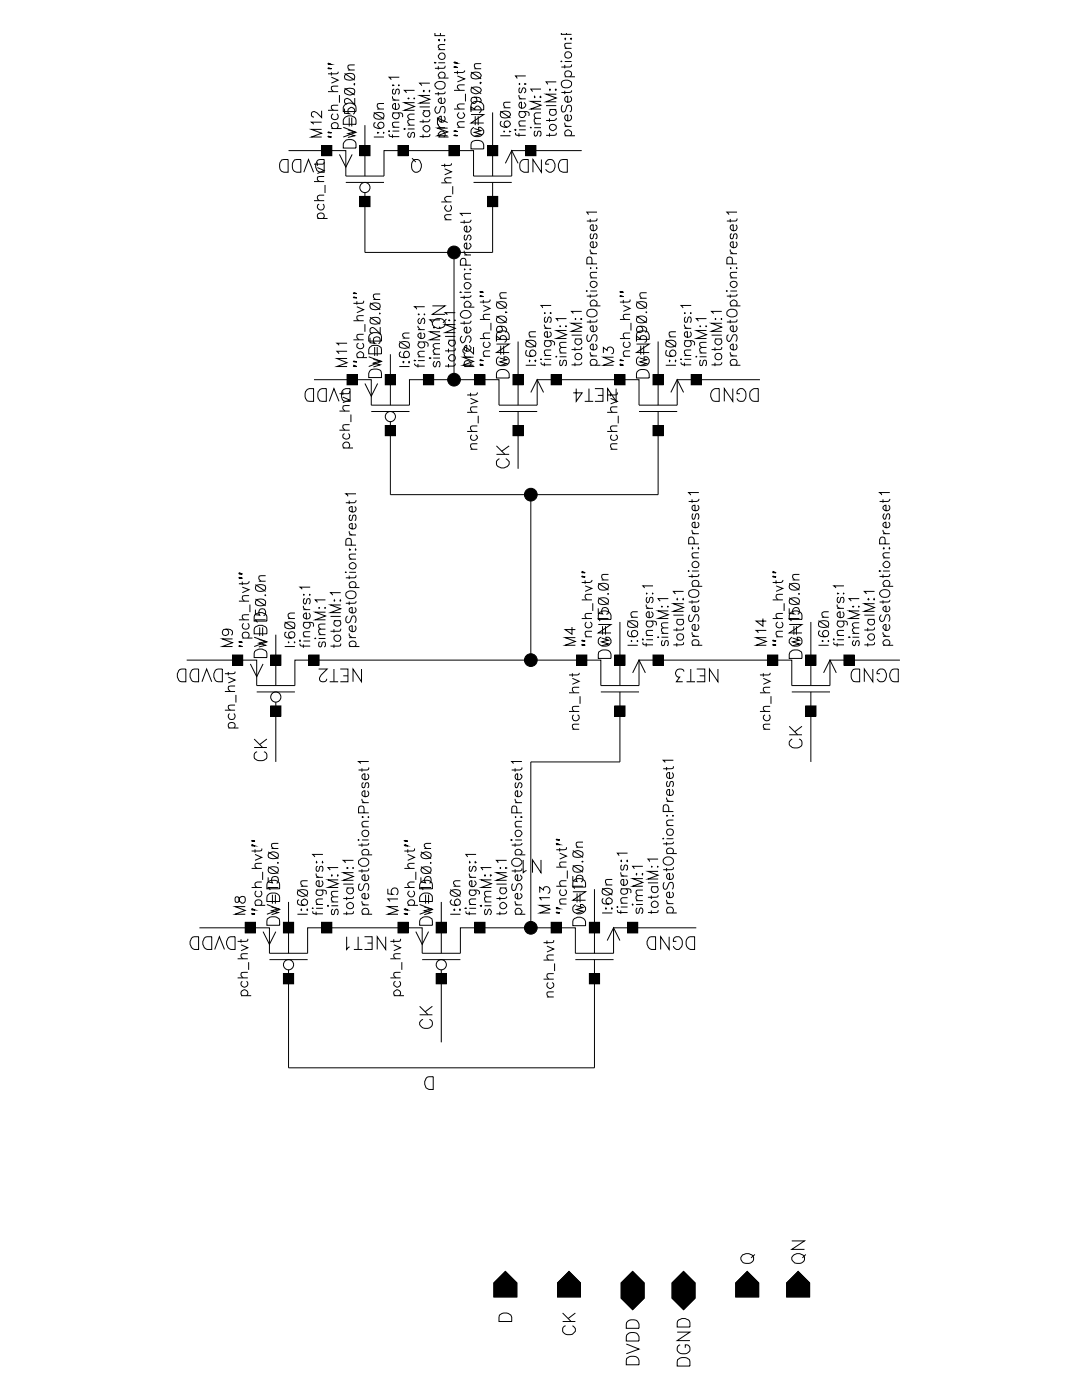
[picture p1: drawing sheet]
<svg xmlns="http://www.w3.org/2000/svg" width="216mm" height="279mm" viewBox="0 0 216 279" stroke-linecap="round" stroke-linejoin="round" font-family="sans-serif">
<g fill="none" stroke="#000" stroke-width=".2">
<path d="M65.4 18.3h2.1M65.5 13.6l.6 .1M65.5 12.7l.6 .2h-.6v-.3l.6 .3M66.1 15.4l1.4 .6-1.4 .6M66.1 14.4v.7M67.5 17.2l-1.3 .1-.1 .5 .4 .5M67.5 14.3l-.1 .3-.3 .1h-1.7M67.7 19v1.5M68.7 17.6l2.1 1.4M68.7 14.6l2.1 1.4M68.8 17.9a1.82 1.82 0 0 1 1.9 0 .65 .65 0 0 1-.3 .9 1.23 1.23 0 0 1-1.7-.4zM68.8 15a1.44 1.44 0 0 1 1.9 0 .68 .68 0 0 1-.3 .9 2.07 2.07 0 0 1-1.6-.2z"/>
<path d="M69.4 14h1.4M70.7 16.7v.2zM70.8 19.6v1.3l-.9-1a.72 .72 0 0 0-1.1-.1l-.1 .6 .6 .3M70.8 13h-1.3l-.1 .5 .5 .5M78.3 19.2a.6 .6 0 0 0 .6 .8M78.3 20h1.4M78.4 16.9l.2 .1-.2 .1zM78.7 17.8a.6 .6 0 0 0-.3 .9h.4l.3-.8 .3-.1a.6 .6 0 0 1 0 1M79.6 16.9v.2zM79.7 15.4h-2.1l.5 .5M81.4 19.6h.2zM82.6 19.6v.1z"/>
<path d="M82.7 18h-2l.4 .5M84.4 18.1h.3l-.1 .2zM85.6 18.1h.2l-.1 .2zM85.8 19h-2.1l2.1 .8-2.1 .8h2.1M85.8 16.6h-2.1l.5 .5M86.8 12.4l.2 .1-.2 .1zM86.8 6.6v.5h2M87 16.6a1.21 1.21 0 0 1 1.8 .2 1 1 0 0 1-.7 1 1 1 0 0 1-1.1-.4l-.2-.2v-.4zM87.5 8h.2l-.1 .1zM87.5 13.2v.7M87.5 18.4v.6M87.5 15.6h2"/>
<path d="M87.5 12.5h1.3M87.5 9.9h1.3M87.8 15.6a.66 .66 0 0 1-.1-1 .66 .66 0 0 1 1 0 .66 .66 0 0 1-.1 1M87.8 10.7a.68 .68 0 0 1 1 .3 .68 .68 0 0 1-.5 .9 .68 .68 0 0 1-.8-.6v-.2zM87.9 6.6v.5M88.6 19.6a.68 .68 0 0 1-.3 1.1 .68 .68 0 0 1-.8-.8l.6-.3v1.1M88.7 7.9v.2zM88.8 18.3l-.1 .3-.2 .1h-1.7M88.8 13.1l-.1 .4-.2 .1h-1.7M88.8 8.9h-.9l-.4 .2v.4l.4 .4M90.6 18h2.1M90.8 13.4l.5 .1-.7-.1 .2-.1 .5 .2"/>
<path d="M90.8 12.4l.5 .2h-.5l-.2-.2h.2l.5 .2M91.3 15.2l1.4 .5-1.4 .6M91.3 14.1v.7M92.7 16.9h-1l-.4 .3v.3l.4 .5M92.7 14.1v.1l-.4 .3h-1.7M92.9 18.7v1.5M94 17.4l2 1.3M94 14.4l2 1.3M94.1 17.6a1.45 1.45 0 0 1 1.9 .3 1.09 1.09 0 0 1-.9 .8 1.09 1.09 0 0 1-1.1-.6zM94.3 14.5a1.41 1.41 0 0 1 1.7 .5v.2a1.36 1.36 0 0 1-1.9 .3 .77 .77 0 0 1 .2-1zM94.7 19.4a.64 .64 0 0 1 .4 .9 .64 .64 0 0 1-1 .2 .64 .64 0 0 1 .1-1 1.98 1.98 0 0 1 1.6 .1l.2 .6-.3 .3M94.7 13.7h1.3"/>
<path d="M95.8 16.5h.2l-.2 .2zM96 12.7l-1.3 .1a.65 .65 0 0 0 .3 .9M103.5 19a.6 .6 0 0 0 .6 .7M103.5 19.7h1.4M103.6 16.7v.1zM103.8 17.5a.6 .6 0 0 0 0 1l.7-1 .4 .4v.3l-.3 .3M104.7 16.7l.2 .1h-.2zM104.9 15.2h-2l.3 .5M106.7 19.2v.3zM107.9 19.2v.3l-.2-.1zM108 17.8h-2.1l.4 .5M109.7 17.8v.2z"/>
<path d="M110.7 17.9h.3l-.1 .1zM111 18.8h-2l2 .8-2 .7h2M111 16.3h-2l.3 .5M112 12.2v.2zM112 6.6v.3h2M112.3 16.2l.1-.1a1.3 1.3 0 0 1 1.6 .4 1.02 1.02 0 0 1-1 1.1 1.02 1.02 0 0 1-1-1.1zM112.7 7.7h.2l-.1 .2zM112.7 13v.6M112.7 18.1v.7M112.7 15.3h2M112.7 12.3h1.3M112.7 9.7h1.3"/>
<path d="M112.9 15.3a.65 .65 0 0 1-.1-.9 .65 .65 0 0 1 1 0 .65 .65 0 0 1-.1 .9M113 6.6v.3M113.7 19.2a.65 .65 0 0 1 .3 1 .68 .68 0 0 1-1.1 .1 .68 .68 0 0 1 .1-1.1h.3v1.2M113.8 7.7h.2v.2zM114 18v.4l-.4 .1h-1.6M114 12.9v.4l-.4 .1h-1.6M114 8.6l-1.2 .1a.65 .65 0 0 0 .2 1M56.2 31.9l1.3-.1v2.6h-.9a1.5 1.5 0 0 1-.4-2.5zM57.6 30.1h11.4v5h7.6v-5h17.9v5h7.6v-5h14M58.8 31.9l1.2-.1v2.6h-.8a1.5 1.5 0 0 1-.4-2.5zM60.6 34.4l1-2.6 1 2.6M62.7 36.2h2"/>
<path d="M63.3 33.4l1.4 .6-1.4 .6M63.3 32.4v.7M63.5 31.9l1.2-.1v2.6h-.9a1.44 1.44 0 0 1-.3-2.5zM64.2 29h2v2.1h-2zM64.2 25.8h-2.1l2.1 .8-2.1 .7h2.1M64.2 24.4h-2.1l.5 .4M64.2 22.1v1.4l-1-1a.72 .72 0 0 0-1-.1l-.1 .6 .2 .3 .4 .1M64.7 38.9h-.9l-.4 .2v.7l.4 .2M64.7 35.2l-1.3 .1-.1 .5 .5 .4M64.7 32.3l-.1 .4-.3 .1h-1.6M64.9 36.9v1.6M65.4 22h2.1"/>
<path d="M65.5 27.3h.6M65.5 26.4l.6 .1M66.1 25.7h2.1M66.5 25.7a.66 .66 0 0 1-.1-1 .66 .66 0 0 1 .9 0 .66 .66 0 0 1-.1 1M66.5 22.7a.66 .66 0 0 0-.1 1 .66 .66 0 0 0 .9 0 .66 .66 0 0 0-.1-1M67.5 21l-1.3 .1-.1 .5 .4 .4M67.7 30.8l1.3 2.6 1.3-2.6M68.5 25.4l2.5 1-2.5 .9M68.7 21.7v.9l1 .1a.72 .72 0 0 1-.1-1.1 .72 .72 0 0 1 1.1 .1 .72 .72 0 0 1-.3 1.1M68.9 28.1a1.35 1.35 0 0 1 2.1 .6v.8h-2.5v-.8zM68.9 23.4a1.35 1.35 0 0 1 2.1 .6v.8h-2.5v-.8zM68.9 20.8a1.35 1.35 0 0 1 2.1 .6v.9h-2.5v-.9z"/>
<path d="M69 36.4h7.6M69.4 25.9l1.4 .4-1.4 .4 1.4 .4-1.4 .3M69.7 23.5v1.7M70.2 23.5v1.7M71.8 39.2h2v2h-2zM71.8 29h2v2.1h-2zM72.8 25v10.1M74.6 27.3h2M74.6 22.4l2 1.4M74.7 22.7a1.82 1.82 0 0 1 1.8 0 .77 .77 0 0 1-.2 1 1.41 1.41 0 0 1-1.7-.5zM74.9 24.5a.54 .54 0 0 0-.2 .8 1.14 1.14 0 0 0 1.9-.3l-.1-.4a.64 .64 0 0 0-1 .1 .64 .64 0 0 0 .4 1M75.3 21.8h1.3"/>
<path d="M75.4 26.4l.1 .1-.1 .1zM76.5 26.4v.2zM76.6 20.7h-1.2l-.1 .6 .4 .5M77.6 26.2h.1l-.1 .1zM77.6 26.8l.1 .4 2 .1M78.3 22.5h1.6a.51 .51 0 0 1 .5 .3 .51 .51 0 0 1-.1 .6M78.3 25.4h1.4M78.3 26.8v.7M78.3 26.2h1.4M78.7 22.5a.58 .58 0 0 0-.3 .9 .68 .68 0 0 0 1.1 .2 .68 .68 0 0 0-.1-1.1M79.4 29h2v2.1h-2zM79.4 20.7a.66 .66 0 0 1 .2 .8 .66 .66 0 0 1-.9 .3 .66 .66 0 0 1-.3-.9l.5-.2v1.1"/>
<path d="M79.7 24.4l-1.3 .1-.1 .5 .4 .4M80.7 25.7h.2l-.2 .1zM81.4 25.7h1.3M81.4 25h1.3M81.7 26.4l-.3 .4v.3l.3 .3 .3-.2v-.5l.5-.3a.6 .6 0 0 1 0 1M82.2 31.6l.8 .7M82.6 31.9a1.19 1.19 0 0 1 1.4 .4 1.19 1.19 0 0 1-.1 1.5 .92 .92 0 0 1-1.1 .6 .92 .92 0 0 1-.7-1 1.57 1.57 0 0 1 .5-1.5zM82.7 23.9h-.9l-.4 .2v.4l.4 .5M82.7 22.8h-.9l-.4 .3v.3l.4 .5M82.7 20.5h-2l2 .8-2 .7h2M83.7 21.3h2.1M84.4 23.9v.7"/>
<path d="M84.4 26.8v.7M84.4 22.1h1.4M84.8 22.1a.66 .66 0 0 0-.2 1 .66 .66 0 0 0 1 0 .66 .66 0 0 0-.1-1M85.8 26.8l-.1 .4-.3 .1h-1.7M85.8 23.8l-.1 .3-.3 .2h-1.7M87.1 21.3a.74 .74 0 0 0-.3 .7 .74 .74 0 0 0 .5 .6l.2-.1a1.28 1.28 0 0 0 .5-1.1 .51 .51 0 0 1 .7 0 1.08 1.08 0 0 1-.1 1.2M87.5 24.7a.74 .74 0 0 0 .6 .8M87.5 25.5h1.3M87.5 27.3h2M87.8 27.3a.64 .64 0 0 1-.1-.9 .64 .64 0 0 1 1 .1 .6 .6 0 0 1-.1 .8M88.1 36.5h2M88.6 23.2a.64 .64 0 0 1 0 1 .64 .64 0 0 1-1-.2l-.1-.4 .2-.3 .4-.1v1.2"/>
<path d="M88.7 33.7l1.4 .6-1.4 .6M88.7 32.7v.7M89.3 25.6h-2l2 .7-2 .8h2M89.3 24.5l-2-1v1.4M89.6 29h2v2.1h-2zM90.1 39.2h-.9l-.5 .3v.3l.5 .5M90.1 35.5h-.9l-.5 .2v.4l.5 .4M90.1 32.6l-.1 .3-.3 .1h-1.6M90.3 37.2v1.6M90.6 21.8h2.1M90.8 27l.5 .1-.7-.1 .2-.1 .5 .2M90.8 26.2h.5h-.7l.2-.1 .5 .1"/>
<path d="M91.3 25.4h1.4M91.6 22.4a.69 .69 0 0 0 .2 1.2 .69 .69 0 0 0 .9-.7l-.3-.5M92.7 24.3h-1l-.4 .3v.3l.4 .5M92.7 20.7l-1.3 .1-.1 .2v.3l.4 .5M94 22.9h2.5l-2.5 1.7h2.5M94 22.4v-1.1l.7 .5a.58 .58 0 0 1 .4-.6 .58 .58 0 0 1 .7 .3 .6 .6 0 0 1-.2 1M94.1 28.4a1.5 1.5 0 0 1 2.4 .5v.8h-2.5zM94.1 20.7a1.44 1.44 0 0 1 2.4 .4v.8h-2.5zM94.5 36.4h7.6M94.6 25.4a.96 .96 0 0 0-.6 1.1 .96 .96 0 0 0 .9 .8 1.24 1.24 0 0 0 1.6-1.2 1.08 1.08 0 0 0-1-.7v.7M94.7 25.7l1.3 .4-1.3 .3 1.3 .4-1.3 .4M94.8 23.2v1.8"/>
<path d="M95.4 23.2v1.8M97.3 39.2h2v2h-2zM97.3 29h2v2.1h-2zM98.3 22.4v12.7M98.3 36.4v14h-25.5v-12M99.8 27.1h2.1M99.8 22.2l2.1 1.3M99.9 22.4a1.36 1.36 0 0 1 2 .4 .92 .92 0 0 1-1.2 .7h-.5a.77 .77 0 0 1-.3-1.1zM100.1 24.2a.57 .57 0 0 0-.3 .5 .57 .57 0 0 0 .4 .5 1.06 1.06 0 0 0 1.7-.5 .66 .66 0 0 0-.5-.5 .66 .66 0 0 0-.7 .2 .68 .68 0 0 0 .5 1M100.5 21.5h1.4M100.6 26.2v.1zM100.8 32.6l1.3-2.5 1.3 2.5"/>
<path d="M101.7 26.2h.2l-.2 .1zM101.9 20.4h-1.1a.48 .48 0 0 0-.2 .8l.2 .3M102.7 25.9h.3l-.1 .2zM102.9 26.5l.1 .4 .2 .1h1.7M103.5 22.3h1.6a.51 .51 0 0 1 .5 .2 .51 .51 0 0 1-.1 .6M103.5 26.6v.7M103.5 25.9h1.4M103.5 25.1h1.4M103.8 22.3a.64 .64 0 0 0 0 1 .64 .64 0 0 0 .9-.2l.2-.4-.3-.4M104.2 31.9l1.2-.1v2.6a1.43 1.43 0 0 1-1.6-.6 1.64 1.64 0 0 1 .4-1.9zM104.6 20.4a.65 .65 0 0 1 .1 1 .65 .65 0 0 1-1 0 .65 .65 0 0 1 .2-1h.2v1.2M104.9 29h2v2.1h-2z"/>
<path d="M104.9 24.1l-1.3 .1a.65 .65 0 0 0 .3 .9M105.8 25.5h.2zM106.6 25.5h1.4M106.6 24.7h1.4M106.8 26.2a.6 .6 0 0 0 0 1l.4-.3 .2-.7h.2a.6 .6 0 0 1 .3 .9l-.3 .1M108 23.6l-1.3 .1a.77 .77 0 0 0 .2 1M108 22.5h-1.1a.54 .54 0 0 0-.2 .9l.2 .2M108 20.2h-2.1l2.1 .8-2.1 .8h2.1M108 31.8v2.6l-1.7-2.6v2.6M109 21.1h2M109.6 32.8h-.7a.87 .87 0 0 1 .7-1 .87 .87 0 0 1 1 .6 1.27 1.27 0 0 1-1 2l-.7-.6M109.6 23.6v.7"/>
<path d="M109.6 26.6v.7M109.6 21.8h1.4M109.7 25.1a.69 .69 0 0 1 1.1-.2 .69 .69 0 0 1 0 1 .69 .69 0 0 1-1.1-.2zM109.9 21.8a.65 .65 0 0 0-.1 1 .65 .65 0 0 0 1 0 .65 .65 0 0 0-.1-1M111 26.5l-.1 .4-1.9 .1M111 23.5l-.1 .4-.3 .1h-1.6M111.9 31.9l1.3-.1v2.6h-.8a1.41 1.41 0 0 1-.5-2.5zM112.3 21a.82 .82 0 0 0 .1 1.4l.4-.2 .2-.8a.56 .56 0 0 1 1-.2 .93 .93 0 0 1-.3 1.2M112.7 24.5a.6 .6 0 0 0 .6 .7M112.7 27.1h2M112.7 25.2h1.3M112.9 27.1a.6 .6 0 0 1 0-1 .69 .69 0 0 1 .9 0 .69 .69 0 0 1 .2 .8l-.3 .2"/>
<path d="M113.7 22.9a.58 .58 0 0 1 .3 .9 .66 .66 0 0 1-1.1 .2 .66 .66 0 0 1 .1-1.1h.3v1.2M62.7 40h2M63.3 43.6h2.1M63.7 43.6a.64 .64 0 0 1-.2-.9 .64 .64 0 0 1 .9-.1 .6 .6 0 0 1 0 1M63.7 40.7a.58 .58 0 0 0-.3 .9 .68 .68 0 0 0 1.1 .2 .68 .68 0 0 0-.1-1.1M70.6 59.4h.6M70.6 58.5l.6 .1M74.5 59.8h1.4M75.9 58.7l-1.3 .1-.1 .5 .4 .5M88.1 40.3h2M88.7 43.9h1.4M89.1 41l-.2 .1a.66 .66 0 0 0 .2 1 .66 .66 0 0 0 .9-.2 .66 .66 0 0 0-.2-.9"/>
<path d="M90.1 42.8h-.9l-.5 .3v.3l.5 .5M90.6 50.4v25.4M91.8 58.3h.2zM92.6 53.8h.2zM92.6 50a.74 .74 0 0 0 .5 .9M92.6 43.9v.7M92.6 59v.7M92.6 58.3h1.4M92.6 55.7h1.4M92.6 50.9h1.4M92.9 46.9a.6 .6 0 0 0 0 1l.7-1 .4 .3v.4l-.4 .3M93 52.9v-.9l-.4-.4a.63 .63 0 0 0-.7 .4v.9h2.1"/>
<path d="M93.6 48.5l.2 .2a.65 .65 0 0 1-.1 .9 .65 .65 0 0 1-1-.2 .65 .65 0 0 1 .3-.9h.1v1.2M93.6 45.1l.2 .2a.65 .65 0 0 1-.1 .9 .65 .65 0 0 1-1-.2 .65 .65 0 0 1 .3-.9h.1v1.2M93.8 53.7l.2 .1h-.2zM94 58.9v.2l-.4 .3h-1.7M94 54.6h-1a.48 .48 0 0 0-.3 .8l.3 .3M94 43.9l-.2 .4-.2 .1h-1.7M94 42.6h-2.1l.4 .5M95.8 59.1l.6 .1M95.8 58.3h.6M96.4 59.9v.6M97.8 59.8v.2l-.4 .3h-1.6M99.7 59.5h1.4"/>
<path d="M101.1 58.4h-1a.48 .48 0 0 0-.3 .8l.3 .3M117 58.1h.2zM117.8 53.5h.1zM117.8 49.8a.71 .71 0 0 0 .6 .8M117.8 58.1h1.3M117.8 55.5h1.3M117.8 50.6h1.3M117.8 43.7v.7M117.8 58.8v.6M117.9 56.4a.69 .69 0 0 1 1-.2 .69 .69 0 0 1 0 1.1 .69 .69 0 0 1-1-.2zM118 46.7a.6 .6 0 0 0 0 1l.3-.1 .2-.9h.3a.6 .6 0 0 1 .2 .9l-.2 .1M118.1 52.7l-.1-1.2-.2-.2-.5 .1-.2 .3v1h2"/>
<path d="M118.8 48.3a.58 .58 0 0 1 .2 .8 .66 .66 0 0 1-1 .2 .66 .66 0 0 1 .1-1h.3v1.1M118.8 44.9a.58 .58 0 0 1 .2 .8 .66 .66 0 0 1-1 .2 .66 .66 0 0 1 .1-1h.3v1.2M119 53.4v.2zM119.1 58.7l-.1 .3-.3 .1h-1.6M119.1 54.4h-1a.48 .48 0 0 0-.2 .7l.2 .4M119.1 43.6l-.1 .4-1.9 .1M119.1 42.3h-2l.3 .5M123.8 59.1l.6 .1M123.8 58.3h.6M124.4 59.9v.6M125.7 59.8l-.1 .4-1.9 .1M127.7 59.5h1.3"/>
<path d="M129 58.4h-1a.48 .48 0 0 0-.2 .8l.2 .3M144.9 58.1h.2zM145.7 53.5h.2zM145.7 49.8a.71 .71 0 0 0 .6 .8M145.7 43.7v.7M145.7 58.8v.6M145.7 58.1h1.4M145.7 55.5h1.4M145.7 50.6h1.4M146.1 46.7a.6 .6 0 0 0-.3 .9h.4l.3-.9h.3a.6 .6 0 0 1 0 1M146.1 52.7v-1a.56 .56 0 0 0-.5-.4 .56 .56 0 0 0-.6 .4v1h2.1M146.8 48.3a.67 .67 0 0 1 .1 .9 .67 .67 0 0 1-.9 .1 .67 .67 0 0 1-.1-1h.4v1.1"/>
<path d="M146.8 44.9a.67 .67 0 0 1 .1 .9 .67 .67 0 0 1-.9 .1 .67 .67 0 0 1-.1-.9l.4-.1v1.2M146.9 53.5h.2zM147.1 58.7l-.1 .3-.3 .1h-1.7M147.1 54.4h-1.3l-.1 .5 .4 .6M147.1 43.6l-.1 .4-.3 .1h-1.7M147.1 42.3h-2.1l.5 .5M61.3 77.7l.4-.1h.9v2.5h-.9a1.17 1.17 0 0 1-.8-1.5l.1-.5zM62.7 75.8h11.4v5.1h7.6v-5.1h17.9v5.1h7.6v-5.1h20.3v5.1h7.6v-5.1h16.5M63.8 77.7l.5-.1h.8v2.5h-.8a1.17 1.17 0 0 1-.9-1.5l.1-.5zM68.3 78l.7-.4h.9v2.5h-.9a.85 .85 0 0 1-.8-.9zM68.4 79.2l1.4 .6-1.4 .5M68.4 78.1v.7"/>
<path d="M69.3 74.8h2v2h-2zM69.3 71.5h-2.1l2.1 .9-2.1 .8h2.1M69.3 70.1h-2.1l.4 .5M69.3 68.5h-2.1l.4 .4M69.8 78.1l-.1 .4-.3 .1h-1.7M70.5 67.8h2.1M70.5 64h2.1M70.6 73.1l.6 .1h-.6v-.3l.6 .3M70.6 72.1l.6 .1M71.2 61.2l1.4 .6-1.4 .6M71.2 71.4h2M71.2 60.1v.7"/>
<path d="M71.5 71.4l-.2-.2a.68 .68 0 0 1 .2-.9 .68 .68 0 0 1 .9 .1 .68 .68 0 0 1-.1 1M71.5 68.5a.64 .64 0 0 0-.2 .9 .64 .64 0 0 0 1 .1 .6 .6 0 0 0 0-1M72.6 66.7l-1.3 .1-.1 .5 .4 .5M72.6 63l-1.3 .1v.7l.3 .2M72.6 60l-.1 .5h-.3h-1.7M72.8 76.5l1.3 2.6 1.3-2.6M72.8 64.7v1.5M73.6 71.2l2.5 .9-2.5 1.1M73.7 74.1a1.68 1.68 0 0 1 2.3 0l.1 1.3h-2.5v-.9zM73.7 69.3a1.68 1.68 0 0 1 2.3 0l.1 1.3h-2.5v-.8zM73.7 66.8a1.68 1.68 0 0 1 2.3 0l.1 1.3h-2.5v-.9zM73.8 67.4v1l1 .1a.72 .72 0 0 1-.1-1.1 .72 .72 0 0 1 1.1 .1 .72 .72 0 0 1-.3 1.1"/>
<path d="M73.8 63.3l2.1 1.4M73.8 60.5l2.1 1.3M73.9 63.7a1.44 1.44 0 0 1 1.9 0 .68 .68 0 0 1-.3 .9 2.07 2.07 0 0 1-1.6-.2zM73.9 60.7a1.82 1.82 0 0 1 1.9 0 .77 .77 0 0 1-.3 1 1.41 1.41 0 0 1-1.7-.5zM74.5 71.7l1.4 .4-1.4 .4 1.4 .3-1.4 .4M74.8 69.3v1.7M75.3 69.3v1.7M75.7 62.6h.2zM75.9 65.3v1.3l-1.5-1.2a.59 .59 0 0 0-.6 .5 .59 .59 0 0 0 .5 .6M76.9 74.8h2v2h-2zM77.9 70.7v10.2M79.7 73.2h2"/>
<path d="M79.7 68.2l2 1.3M79.8 68.5a1.44 1.44 0 0 1 1.8 0 .68 .68 0 0 1-.2 .9 2.07 2.07 0 0 1-1.6-.1zM80 70.2a.65 .65 0 0 0-.2 .9 1.82 1.82 0 0 0 1.8 0 .64 .64 0 0 0-.2-.9 .64 .64 0 0 0-.9 .4 .64 .64 0 0 0 .5 .8M80.3 72.2h.3l-.1 .2zM80.3 67.5h1.4M81.6 72.1v.3zM81.7 66.5h-.9l-.5 .2v.4l.5 .4M82.6 72h.3zM82.7 72.6v.1l.4 .4h1.7M83.4 68.2h1.6a.62 .62 0 0 1 .3 1M83.4 65v.3l.3 .4 .3 .1M83.4 62.7h.3z"/>
<path d="M83.4 71.2h1.4M83.4 72.6v.7M83.4 72h1.4M83.4 65.8h1.4M83.7 68.2a.66 .66 0 0 0-.1 1 .66 .66 0 0 0 1 0 .66 .66 0 0 0-.1-1M83.7 63.5l-.3 .4v.3l.2 .3h.3a.97 .97 0 0 1 .6-1 .7 .7 0 0 1 0 1.1M84.5 74.8h2v2h-2zM84.5 66.5a.68 .68 0 0 1-.2 1.1 .68 .68 0 0 1-.9-.8l.6-.3v1.1M84.7 62.7v.1zM84.8 70.1l-1.2 .1-.2 .5 .4 .5M84.8 61.2h-2.1l.4 .5M85.7 71.5h.2z"/>
<path d="M86.3 61h2.5l-2.5 1.7h2.5M86.4 64.1a1.39 1.39 0 0 1 2.4 .2 1.15 1.15 0 0 1-.6 1.2 1.15 1.15 0 0 1-1.2-.1 .82 .82 0 0 1-.6-1.3zM86.4 65.4h.3zM86.4 71.5h1.4M86.4 70.7h1.4M86.8 72.1l-.4 .5v.2l.2 .4h.4a.97 .97 0 0 1 .5-1.1 .7 .7 0 0 1 0 1.1M87.7 65.3v.1zM87.8 69.6h-.9l-.5 .3v.3l.5 .5M87.8 68.6h-.9l-.5 .2v.4l.5 .4M87.8 66.2h-2l2 .9-2 .7h2M87.8 63.8h-2l.4 .5M88.8 67.1h2"/>
<path d="M89.1 63.7l-.7 .7M89.5 63.9h.2zM89.5 69.6v.8M89.5 72.6v.7M89.5 67.9h1.3M89.8 70.9a.68 .68 0 0 1 1 .3 .68 .68 0 0 1-.5 .9 .68 .68 0 0 1-.8-.6v-.2zM89.8 67.9a.64 .64 0 0 0 0 1 .64 .64 0 0 0 1-.2 .6 .6 0 0 0-.2-.8M90.7 63.9h.1zM90.8 72.6v.3l-.3 .2h-1.7M90.8 69.5v.4l-.3 .1h-1.7M90.8 64.8h-2l2 .7-2 .9h2M90.8 62.4h-2l.4 .4"/>
<path d="M92.2 67.1l-.2 .1a.72 .72 0 0 0 .4 1.2l.3-.2 .3-.8a.53 .53 0 0 1 .5-.3 .53 .53 0 0 1 .5 .4v.4l-.4 .5M92.2 62.1a1.08 1.08 0 0 1 1.2-.1 1.08 1.08 0 0 1 .6 1 1.33 1.33 0 0 1-2.1 0v-.4zM92.6 70.5a.6 .6 0 0 0 .5 .8M92.6 73.2h2.1M92.6 71.3h1.4M92.6 64.1v.7M92.6 61.3h2.1M92.9 73.2a.69 .69 0 0 1 .2-1.2 .69 .69 0 0 1 .9 .7l-.4 .5M92.9 61.3a.66 .66 0 0 1-.1-1 .66 .66 0 0 1 1 0 .66 .66 0 0 1-.2 1M93.6 68.9a.65 .65 0 0 1 .2 1 .65 .65 0 0 1-1 0 .65 .65 0 0 1 .2-1h.1v1.2M93.6 65.3l.2 .1a.65 .65 0 0 1-.1 1 .65 .65 0 0 1-1-.2 .65 .65 0 0 1 .3-.9h.1v1.2M93.9 79.5l1.4 .6-1.4 .5"/>
<path d="M93.9 78.4v.7M94 64l-.2 .4-.2 .1h-1.7M94.5 71.3h-2.1l2.1 .8-2.1 .8h2.1M94.5 69.3v1.3l-1-.9-.7-.4-.4 .5v.4l.5 .3M94.7 74.8h2.1v2h-2.1zM95.3 78.3l-.2 .4-.3 .1h-1.6M95.8 67.6h2M95.8 63.8h2M95.8 72.8l.6 .1h-.6v-.3l.6 .3M95.8 71.9l.6 .1M96.4 61l1.4 .6-1.4 .5M96.4 71.1h1.4"/>
<path d="M96.7 68.2a.68 .68 0 0 0 .2 1.2 .68 .68 0 0 0 .9-.8l-.3-.4M97.8 70h-1a.54 .54 0 0 0-.3 .9l.3 .2M97.8 66.5h-1a.48 .48 0 0 0-.3 .7l.3 .4M97.8 62.7l-1.3 .1a.68 .68 0 0 0 .3 1M98 64.4v1.6M99.1 68.7h2.5l-2.5 1.7h2.5M99.1 68.2v-1.1l.7 .5v-.3a.7 .7 0 0 1 1.2-.1 .7 .7 0 0 1-.3 1.1M99.1 63.1l2 1.3M99.1 60.2l2 1.4M99.1 74.3a1.44 1.44 0 0 1 2.5 .3v.8h-2.5zM99.1 66.5a1.5 1.5 0 0 1 2.5 .4v.8h-2.5zM99.1 63.4a1.27 1.27 0 0 1 2 .3v.1a1.36 1.36 0 0 1-2 .4z"/>
<path d="M99.1 60.5a1.36 1.36 0 0 1 2 .3 .92 .92 0 0 1-1.2 .8l-.5-.1a.77 .77 0 0 1-.3-1zM99.7 71.2a.91 .91 0 0 0-.7 1 .91 .91 0 0 0 1 .8 1.16 1.16 0 0 0 1.6-1.2 .88 .88 0 0 0-1-.6v.6M99.7 71.5l1.4 .3-1.4 .4 1.4 .4-1.4 .4M99.7 65.1a.62 .62 0 0 1 .6 .6 .62 .62 0 0 1-.6 .7 .62 .62 0 0 1-.6-.6v-.4a1.24 1.24 0 0 1 1.8 0l.2 .5-.3 .4M99.9 69v1.8M100.5 69v1.8M100.8 62.3h.3zM102.4 74.8h2v2h-2zM103.4 68.2v12.7M104.9 72.9h2M104.9 67.9l2 1.4M105 68.2a1.27 1.27 0 0 1 1.9 .3v.2a.96 .96 0 0 1-1.2 .6l-.5-.1a.68 .68 0 0 1-.2-1z"/>
<path d="M105.2 69.9a.65 .65 0 0 0 0 1.1 1.72 1.72 0 0 0 1.6-.1 .66 .66 0 0 0-.1-.9 .66 .66 0 0 0-.9 .1 .66 .66 0 0 0 .1 .9l.4 .1M105.6 67.2h1.3M105.7 71.9v.2zM105.9 78.3l1.3-2.5 1.3 2.5M106.7 72h.2l-.1 .1zM106.9 66.2l-1.2 .1a.65 .65 0 0 0 .2 .9M107.9 71.7h.1zM108 72.3v.3l.3 .2h1.7M108.6 68h1.6a.6 .6 0 0 1 .4 .9M108.6 64.8a.68 .68 0 0 0 .6 .7M108.6 71.7h1.4M108.6 71h1.4"/>
<path d="M108.6 65.5h1.4M108.6 72.4v.7M108.7 62.4v.2zM108.9 68a.65 .65 0 0 0-.1 1 .65 .65 0 0 0 .9 0 .65 .65 0 0 0-.1-1M108.9 63.2a.7 .7 0 0 0 0 1.1l.3-.2 .1-.5 .3-.4a.61 .61 0 0 1 .4 .6 .61 .61 0 0 1-.4 .5M109.6 66.2a.64 .64 0 0 1 .2 .9 .64 .64 0 0 1-.9 .1 .59 .59 0 0 1-.1-.9l.4-.1v1.1M109.7 62.5h.3zM110 74.8h2v2h-2zM110 69.8h-1a.48 .48 0 0 0-.3 .8l.3 .4M110 61h-2l.3 .5M110.9 71.2h.2zM111.7 65.1h.1z"/>
<path d="M111.7 71.2h1.3M111.7 70.4h1.3M111.9 71.9a.7 .7 0 0 0 0 1.1 1.1 1.1 0 0 0 .5-1l.3-.1a.61 .61 0 0 1 .3 .5 .61 .61 0 0 1-.3 .6M112.8 65.1h.2zM113 69.3h-1a.54 .54 0 0 0-.2 .9l.2 .2M113 68.3l-1.2 .1a.65 .65 0 0 0 .2 .9M113 66h-2l2 .8-2 .8h2M113 63.6h-2l.3 .5M114 66.9h2.1M114.7 63.7h.2zM114.7 67.6h1.4M114.7 69.3v.7"/>
<path d="M114.7 72.4v.7M115 77.6v2.5l1.2-1.7h-1.8M115 67.6a.6 .6 0 0 0 0 1.1 .69 .69 0 0 0 .8-.1 .69 .69 0 0 0 .2-.8l-.3-.2M115.8 63.7h.3zM116.1 72.3l-.1 .3-.3 .2h-1.7M116.1 69.3l-.1 .4-2 .1M116.1 64.5h-2.1l2.1 .8-2.1 .8h2.1M116.1 62.1h-2.1l.4 .5M117.3 66.8a.82 .82 0 0 0 .2 1.4l.4-.3 .2-.8 .3-.2 .4-.1a.79 .79 0 0 1 0 1.4M117.3 61.9a1.08 1.08 0 0 1 1.2-.2 1.08 1.08 0 0 1 .6 1 1.23 1.23 0 0 1-2 0v-.4zM117.5 77.6v2.5M117.8 70.3a.6 .6 0 0 0 .6 .7"/>
<path d="M117.8 72.9h2M117.8 71h1.3M117.8 61h2M117.8 63.8v.7M118 72.9a.65 .65 0 0 1-.1-1 .65 .65 0 0 1 1 0 .65 .65 0 0 1-.1 1M118 61a.6 .6 0 0 1 0-1 .69 .69 0 0 1 .8 .1 .69 .69 0 0 1 .2 .8l-.2 .1M118.7 77.6h1.6v2.5h-1.6M118.8 68.7a.64 .64 0 0 1 .1 .9 .64 .64 0 0 1-.9 0 .64 .64 0 0 1 .1-.9h.3v1.1M118.8 65a.58 .58 0 0 1 .2 .9 .66 .66 0 0 1-1 .2 .66 .66 0 0 1 .1-1.1h.3v1.2M119.1 63.8l-.1 .4-1.9 .1M119.3 78.9h1M120.4 70.4v-1.1l.8 .6a.58 .58 0 0 1 .6-.6 .71 .71 0 0 1 .6 .6 .71 .71 0 0 1-.4 .7"/>
<path d="M121.8 79.5l1.4 .6-1.4 .5M121.8 78.4v.7M122.4 71.3h-2l2 .8-2 .8h2M122.7 74.8h2v2h-2zM122.9 77.6v2.5l-1.7-2.5v2.5M123.2 78.3l-.1 .4-1.9 .1M123.7 67.6h2M123.7 63.8h2M123.8 72.8l.6 .1h-.6v-.3l.6 .3M123.8 71.9l.6 .1M124.4 61l1.3 .6-1.3 .5M124.4 71.1h1.3"/>
<path d="M124.6 68.2a.64 .64 0 0 0 0 .9 .64 .64 0 0 0 .8 .1 .64 .64 0 0 0 .2-.8l-.2-.2M125.7 70h-1a.54 .54 0 0 0-.2 .9l.2 .2M125.7 66.5h-1a.48 .48 0 0 0-.2 .7l.2 .4M125.7 62.7l-1.2 .1a.68 .68 0 0 0 .2 1M125.9 64.4v1.6M127 68.7h2.5l-2.5 1.7h2.5M127 68.2v-1.1l.8 .5a.65 .65 0 0 1 .7-.6 .65 .65 0 0 1 .5 .8l-.1 .4-.3 .1M127 63.1l2 1.3M127 60.2l2 1.4M127.1 74.3a1.44 1.44 0 0 1 2.4 .3v.8h-2.5zM127.1 66.5a1.68 1.68 0 0 1 2.3 0l.1 .4v.8h-2.5zM127.1 63.4a1.24 1.24 0 0 1 1.9 .3v.1a.96 .96 0 0 1-1.2 .6l-.5-.1a.68 .68 0 0 1-.2-.9z"/>
<path d="M127.1 60.5a1.79 1.79 0 0 1 1.8 0 .81 .81 0 0 1-.1 .9 .81 .81 0 0 1-1 .2l-.5-.1a.77 .77 0 0 1-.2-1zM127.6 71.2a.91 .91 0 0 0-.6 1 .91 .91 0 0 0 .9 .8 1.35 1.35 0 0 0 1.6-.7 .91 .91 0 0 0-1-1.1v.6M127.7 71.5l1.3 .3-1.3 .4 1.3 .4-1.3 .4M127.7 65.1a.64 .64 0 0 1 .5 .9 .64 .64 0 0 1-1 .2 .64 .64 0 0 1 .1-1 1.43 1.43 0 0 1 1.7 .5l-.1 .5-.2 .1M127.8 69v1.8M128.4 69v1.8M128.9 62.2v.2zM130.3 74.8h2v2h-2zM131.3 68.2v12.7M132.8 72.9h2.1M132.8 67.9l2.1 1.4M132.9 68.2a1.24 1.24 0 0 1 2 .3v.2a.96 .96 0 0 1-1.2 .6l-.4-.1a.64 .64 0 0 1-.4-1z"/>
<path d="M133.1 69.9a.63 .63 0 0 0 .2 1.1 1.61 1.61 0 0 0 1.5-.1 .64 .64 0 0 0-.2-1 .64 .64 0 0 0-.9 .4 .64 .64 0 0 0 .5 .8M133.5 67.2h1.4M133.6 71.9v.2zM133.9 78.3l1.2-2.5 1.3 2.5M134.7 72h.2l-.1 .1zM134.9 66.2l-1.3 .1-.1 .5 .4 .4M135.8 71.7h.2zM135.9 72.3l.1 .3 .3 .2h1.6M136.6 68h1.5l.3 .2a.56 .56 0 0 1 .1 .7M136.6 64.8a.68 .68 0 0 0 .6 .7M136.6 72.4v.7M136.6 71.7h1.3"/>
<path d="M136.6 71h1.3M136.6 65.5h1.3M136.7 62.4v.2zM136.8 68a.67 .67 0 0 0 0 1 .67 .67 0 0 0 .9 0 .67 .67 0 0 0 0-1M136.8 63.2a.7 .7 0 0 0 0 1.1h.3l.1-.7 .3-.4a.61 .61 0 0 1 .4 .5 .61 .61 0 0 1-.2 .6M137.7 66.2a.64 .64 0 0 1 0 .9 .64 .64 0 0 1-.9 .1 .64 .64 0 0 1-.1-.9l.5-.1v1.1M137.8 62.4v.2zM137.9 74.8h2.1v2h-2.1zM137.9 69.8l-1.2 .1-.1 .5 .4 .6M137.9 61h-2l.4 .5M138.9 71.2h.1zM139.6 65.1h.2z"/>
<path d="M139.6 71.2h1.4M139.6 70.4h1.4M139.9 71.9a.7 .7 0 0 0 0 1.1 1.1 1.1 0 0 0 .5-1l.3-.1a.7 .7 0 0 1 0 1.1M140.8 65.1h.2zM141 69.3h-1l-.3 .2v.7l.3 .2M141 68.3l-1.3 .1-.1 .5 .4 .4M141 66h-2.1l2.1 .8-2.1 .8h2.1M141 63.6h-2.1l.5 .5M142 66.9h2M142.1 78l.6-.4h.8v2.5h-.8a1.39 1.39 0 0 1-.6-2.1zM142.7 69.3v.7M142.7 72.4v.7"/>
<path d="M142.7 67.6h1.3M142.7 63.6v.2zM142.9 67.6a.6 .6 0 0 0 0 1.1 .66 .66 0 0 0 1-.1 .66 .66 0 0 0-.1-1M143.9 63.6v.2zM144 72.3l-.1 .3-.2 .2h-1.7M144 69.3l-.1 .4-.2 .1h-1.7M144 64.5h-2l2 .8-2 .8h2M144 62.1h-2l.4 .5M145.4 66.8a.74 .74 0 0 0-.4 .7 .74 .74 0 0 0 .5 .7l.7-1.2 .6-.2a.94 .94 0 0 1 0 1.4M145.4 61.9a1.04 1.04 0 0 1 1.1-.1 1.04 1.04 0 0 1 .6 .9 1.23 1.23 0 0 1-2.1 0v-.4zM145.7 70.3a.6 .6 0 0 0 .6 .7M145.7 72.9h2"/>
<path d="M145.7 71h1.4M145.7 63.8v.7M145.7 61h2M146.1 72.9a.66 .66 0 0 1-.2-1 .66 .66 0 0 1 1 0 .66 .66 0 0 1-.1 1M146.1 61l-.3-.1a.68 .68 0 0 1 .2-.9 .68 .68 0 0 1 .9 .1 .68 .68 0 0 1-.1 .9M146.2 77.6v2.5l-1.7-2.5v2.5M146.8 68.7a.66 .66 0 0 1 .2 .9 .66 .66 0 0 1-.9 .1 .66 .66 0 0 1-.2-.9l.4-.1v1.1M146.8 65a.67 .67 0 0 1 .1 1 .67 .67 0 0 1-.9 .1 .67 .67 0 0 1-.1-1l.4-.1v1.2M147.1 63.8l-.1 .4-.3 .1h-1.7M147.7 78.6h-.6a.87 .87 0 0 1 .6-1.1 .87 .87 0 0 1 1.1 .6 1.44 1.44 0 0 1-.6 2l-.8-.1-.3-.5M149.9 78l.6-.4h.8v2.5h-.8a1.29 1.29 0 0 1-.6-2.1zM65.7 80.1l.9-2.5 1 2.5"/>
<path d="M67.7 85.9h2.1M67.7 82h2.1M68.4 89.4h2M68.7 89.4a.58 .58 0 0 1-.2-.8 .68 .68 0 0 1 1-.3 .68 .68 0 0 1 0 1.1M68.7 86.5a.64 .64 0 0 0-.1 1 .64 .64 0 0 0 .9 0 .6 .6 0 0 0 0-1M69.7 99.9v.7M69.8 84.8h-1.3l-.1 .5 .4 .6M69.8 80.9l-1.3 .1-.1 .5 .4 .5M70 82.7v1.5M71 99.8v.4l-.3 .1h-1.7M71 98.6h-2l.4 .5M74.1 82.1h7.6"/>
<path d="M76.9 84.9h2v2.1h-2zM93.2 86.1h2.1M93.2 82.3h2.1M93.9 89.7h1.4M94.1 86.8a.68 .68 0 0 0 .3 1.1 .68 .68 0 0 0 .9-.8l-.4-.3M95.3 88.6h-1.1a.48 .48 0 0 0-.2 .7l.2 .4M95.3 85l-1.3 .1a.77 .77 0 0 0 .2 1M95.3 81.2h-1.1a.48 .48 0 0 0-.2 .8l.2 .3M95.4 83v1.5M99.1 90.7h2.5M99.1 89l1.7 1.7M99.6 82.1h7.6"/>
<path d="M99.7 91.5a.96 .96 0 0 0-.6 1.1 .96 .96 0 0 0 .9 .8 1.25 1.25 0 0 0 1.6-1.3l-.7-.6M101.6 89l-1.5 1.1M102.4 84.9h2v2.1h-2zM103.4 82.1v11.5M105.9 98.7v33M116.7 80.1h1.7M121.2 86.1h2M121.2 82.3h2M121.8 89.7h1.4M122.1 86.8a.64 .64 0 0 0-.1 .8 .64 .64 0 0 0 .9 .2 .64 .64 0 0 0 .2-.8l-.2-.2M123.2 88.6h-1a.48 .48 0 0 0-.3 .7l.3 .4M123.2 85l-1.3 .1a.77 .77 0 0 0 .3 1"/>
<path d="M123.2 81.2h-1a.48 .48 0 0 0-.3 .8l.3 .3M123.4 83v1.5M127.5 82.1h7.6M130.3 84.9h2v2.1h-2zM131.3 82.1v16.6h-53.4v-14.5M138.1 99.7v.6M139.4 99.6v.3l-.4 .2h-1.6M139.4 98.3h-2l.4 .5M176.2 99.7v.6M177.5 99.6v.3l-.3 .2h-1.7M177.5 98.3h-2l.4 .5M47.7 120h2"/>
<path d="M47.8 115.3l.5 .1M47.8 114.5l.5 .1h-.5v-.3l.5 .3M48.3 117.2l1.4 .5-1.4 .6M48.3 116.1v.7M49.7 118.9l-1.3 .1-.1 .5 .5 .5M49.7 116l-.1 .3-.3 .2h-1.6M51 119.5l2 1.4M51 116.7l2 1.3M51.1 119.9a1.24 1.24 0 0 1 1.9 .2v.2a.96 .96 0 0 1-1.2 .6l-.4-.1a.64 .64 0 0 1-.3-.9zM51.1 116.9a1.79 1.79 0 0 1 1.8 0 .81 .81 0 0 1-.1 1 .81 .81 0 0 1-1 .1l-.4-.1a.71 .71 0 0 1-.3-1zM51.6 116h1.4M52.9 118.7v.2z"/>
<path d="M53 114.9l-1.3 .1-.1 .5 .5 .5M60.5 118.7h.2zM60.9 119.5a.61 .61 0 0 0-.4 .5 .61 .61 0 0 0 .4 .6l.2-.4 .2-.7h.3a.7 .7 0 0 1 0 1.1M61.7 118.7h.2zM61.9 117.2h-2l.4 .4M64.9 119.7h-2l.4 .5M66.7 119.7v.3zM67.9 119.7v.3zM68 118.3h-2l.4 .5M68.9 114.2h.2zM69.1 118.3a1.22 1.22 0 0 1 1.9 .2 1.04 1.04 0 0 1-.7 1 1.04 1.04 0 0 1-1.2-.5zM69.7 106a.6 .6 0 0 0 .6 .8"/>
<path d="M69.7 114.9v.7M69.7 117.3h2M69.7 114.2h1.3M69.7 111.6h1.3M69.7 106.8h1.3M69.8 109.6l.1 .1-.1 .1zM70 117.3a.66 .66 0 0 1-.1-1 .66 .66 0 0 1 1 0 .66 .66 0 0 1-.1 1M70 102.8a.61 .61 0 0 0-.3 .5 .61 .61 0 0 0 .3 .6l.2-.1a1.1 1.1 0 0 1 .5-1h.1a.7 .7 0 0 1 0 1.1M70.1 108.8l-.1-1.2-.3-.2a.57 .57 0 0 0-.7 .5v.9h2M70.8 104.5a.64 .64 0 0 1 0 .8 .64 .64 0 0 1-.8 .2 .64 .64 0 0 1-.2-.9l.5-.1v1.1M70.8 101.1a.64 .64 0 0 1 0 .9 .64 .64 0 0 1-.8 .1 .64 .64 0 0 1-.2-.8l.5-.2v1.1M71 109.6v.2z"/>
<path d="M71 120v.3l-.3 .1h-1.7M71 114.8v.4l-.3 .1h-1.7M71 110.6l-1.2 .1-.1 .5 .4 .4M116.1 119.7h2M116.2 115.1h.6M116.2 114.2l.6 .1h-.6v-.3l.6 .3M116.8 116.9l1.3 .5-1.3 .6M116.8 115.8v.7M118.1 118.6h-1a.48 .48 0 0 0-.3 .8l.3 .3M118.1 115.7l-.1 .4-.3 .1h-1.6M119.4 119.3l2 1.3M119.4 116.4l2 1.4"/>
<path d="M119.5 119.6a1.24 1.24 0 0 1 1.9 .3v.2a.96 .96 0 0 1-1.2 .5h-.5a.68 .68 0 0 1-.2-1zM119.5 116.7a1.79 1.79 0 0 1 1.8 0 .81 .81 0 0 1-.1 .9 .81 .81 0 0 1-1 .2l-.5-.1a.77 .77 0 0 1-.2-1zM120.1 115.7h1.3M121.3 118.4v.2zM121.4 114.6h-1a.48 .48 0 0 0-.3 .8l.3 .3M128.9 118.4h.2zM129.2 119.2a.7 .7 0 0 0 0 1.1 1.1 1.1 0 0 0 .5-1l.3-.1a.61 .61 0 0 1 .3 .6 .61 .61 0 0 1-.3 .5M130.2 118.4v.1zM130.3 116.9h-2l.3 .4M133.4 119.5h-2.1l.4 .5M135.1 119.5v.2zM136.3 119.5v.2z"/>
<path d="M136.4 118h-2l.4 .5M137.3 114h.2zM137.7 117.9l1-.2a.76 .76 0 0 1 .8 .7 .76 .76 0 0 1-.8 .8 .89 .89 0 0 1-1.3-.9zM138.1 105.7a.6 .6 0 0 0 .6 .8M138.1 117h2M138.1 114h1.3M138.1 111.3h1.3M138.1 106.5h1.3M138.1 114.6v.7M138.1 119.8v.7M138.2 109.3v.3zM138.3 117a.67 .67 0 0 1 0-1 .67 .67 0 0 1 1 0 .67 .67 0 0 1-.1 1"/>
<path d="M138.3 102.5a.7 .7 0 0 0 0 1.1 1.1 1.1 0 0 0 .6-1l.3-.1a.7 .7 0 0 1 0 1.1M138.5 108.5v-.8l-.2-.3a.56 .56 0 0 0-.8 0l-.1 1.1h2M139.2 104.2a.64 .64 0 0 1 0 .9 .64 .64 0 0 1-.8 .1 .64 .64 0 0 1-.1-.9l.4-.1v1.1M139.2 100.8a.64 .64 0 0 1 0 .9 .64 .64 0 0 1-.8 .1 .64 .64 0 0 1-.1-.9l.4-.1v1.1M139.4 109.3v.3zM139.4 119.7v.4h-.4h-1.6M139.4 114.6v.4l-2 .1M139.4 110.3l-1.2 .1-.1 .5 .4 .4M154.2 119.7h2M154.3 115.1h.6M154.3 114.2l.6 .1h-.6v-.3l.6 .3M154.9 116.9l1.3 .5-1.3 .6"/>
<path d="M154.9 115.8v.7M156.2 118.6l-1.3 .1v.5l.4 .5M156.2 115.7l-.1 .4-.2 .1h-1.7M157.5 119.3l2 1.3M157.5 116.4l2 1.4M157.6 119.6a1.44 1.44 0 0 1 1.8 0 .68 .68 0 0 1-.2 1 2.07 2.07 0 0 1-1.6-.2zM157.6 116.7a1.82 1.82 0 0 1 1.8 0 .77 .77 0 0 1-.2 1 1.41 1.41 0 0 1-1.7-.5zM158.2 115.7h1.3M159.3 118.5h.2zM159.5 114.6l-1.3 .1v.5l.4 .5M167.1 118.4h.2l-.2 .1zM167.4 119.2a.61 .61 0 0 0-.4 .6 .61 .61 0 0 0 .4 .5l.2-.3 .2-.7 .3-.1a.7 .7 0 0 1 0 1.1"/>
<path d="M168.2 118.4h.2zM168.4 116.9h-2l.4 .4M171.5 119.5h-2.1l.4 .5M173.3 119.5v.2l-.2-.1zM174.4 119.5v.2zM174.5 118h-2l.4 .5M175.4 114h.3zM175.9 117.9a.96 .96 0 0 1 1.1-.2 .96 .96 0 0 1 .5 1.1 1.08 1.08 0 0 1-1.2 .4 1.08 1.08 0 0 1-.8-.9zM176.2 105.7a.74 .74 0 0 0 .6 .8M176.2 114.6v.7M176.2 119.8v.7M176.2 117h2"/>
<path d="M176.2 114h1.3M176.2 111.3h1.3M176.2 106.5h1.3M176.4 109.3v.3l-.2-.1zM176.5 117a.66 .66 0 0 1-.1-1 .66 .66 0 0 1 1 0 .66 .66 0 0 1-.1 1M176.5 102.5l-.3 .5v.2l.2 .3h.3a.97 .97 0 0 1 .6-1 .7 .7 0 0 1 0 1.1M176.6 108.5v-.8l-.2-.4a.56 .56 0 0 0-.7 .1l-.2 .3v.8h2M177.3 104.2a.68 .68 0 0 1-.3 1.2 .68 .68 0 0 1-.8-.8l.6-.4v1.1M177.3 100.8a.68 .68 0 0 1-.3 1.2 .68 .68 0 0 1-.8-.8l.6-.4v1.1M177.5 109.3v.3zM177.5 119.7v.4h-.3h-1.7M177.5 114.6v.4l-.3 .1h-1.7"/>
<path d="M177.5 110.3h-.9l-.4 .3v.3l.4 .4M35.6 133.9l.6-.4h.9v2.6h-.9a1.45 1.45 0 0 1-.6-2.2zM37.3 131.7h13.9v5.1h7.6v-5.1h61.1v5.1h7.6v-5.1h30.5v5.1h7.6v-5.1h14M38.2 133.9l.6-.4h.8v2.6h-.8a1.45 1.45 0 0 1-.6-2.2zM40.3 136.1l.9-2.6 1 2.6M42.9 133.9l.6-.4h.9v2.6h-.9a1.45 1.45 0 0 1-.6-2.2zM44.9 138h2M45 125.6a.64 .64 0 0 1 .5 .9 .64 .64 0 0 1-1 .2 .64 .64 0 0 1 .1-1.1 1.43 1.43 0 0 1 1.8 .6l-.1 .5h-.2M45.6 135.1l1.3 .6-1.3 .6M45.6 134.1v.7M46.4 130.7h2v2.1h-2zM46.4 127.5h-2l2 .8-2 .7h2"/>
<path d="M46.9 136.9l-1.3 .1v.5l.4 .5M46.9 134l-.1 .4-.3 .1h-1.6M47.1 138.7v1.5M47.7 123.7h2M47.8 128.9l.5 .1M47.8 128.1l.5 .1M48.3 127.3h2.1M48.6 127.3a.67 .67 0 0 1-.1-.9 .67 .67 0 0 1 1 0 .67 .67 0 0 1-.1 .9M48.6 124.4a.67 .67 0 0 0-.1 1 .67 .67 0 0 0 1 0 .67 .67 0 0 0-.1-1M49.7 122.7l-1.3 .1-.1 .5 .5 .4M49.9 120.6v1.6M50 132.5l1.2 2.5 1.3-2.5"/>
<path d="M50.7 127.2l2.6 .9-2.6 .9M50.8 130a1.42 1.42 0 0 1 2.5 .4v.8h-2.6zM51 121.7v1l.8 .1a.72 .72 0 0 1 0-1.1 .72 .72 0 0 1 1.1 .1 .72 .72 0 0 1-.3 1.1M51.1 125.1a1.42 1.42 0 0 1 2.2 .5v.9h-2.6v-.9zM51.1 122.5a1.42 1.42 0 0 1 2.2 .6v.9h-2.6v-.9zM51.2 138.1h7.6M51.6 127.6l1.4 .4-1.4 .4 1.4 .4-1.4 .3M51.8 125.2v1.7M52.4 125.2v1.7M53 123.7h-2l.4 .5M54 130.7h2v2.1h-2zM55 126.7v10.1"/>
<path d="M56.8 129h2M56.8 124.1l2 1.4M56.9 124.4a1.79 1.79 0 0 1 1.9 0 .77 .77 0 0 1-.3 1 1.98 1.98 0 0 1-1.6-.2zM57.2 126.2a.58 .58 0 0 0-.3 .8 1.76 1.76 0 0 0 1.7 .3 .64 .64 0 0 0 .1-1.1 .64 .64 0 0 0-1 .2 .64 .64 0 0 0 .5 .9M57.5 128.2h.2zM57.5 123.4h1.3M58.7 128.2h.1zM58.8 122.3h-.9l-.3 .2v.7l.3 .2M59.9 128.4v.5h.4h1.6M59.9 127.8v.2zM60.5 124.2l1.9 .1 .2 .3-.1 .5M60.5 120.9a.6 .6 0 0 0 .6 .8"/>
<path d="M60.5 127.1h1.4M60.5 128.6v.7M60.5 127.9h1.4M60.5 121.7h1.4M60.9 124.2a.58 .58 0 0 0-.3 .9 .68 .68 0 0 0 1.1 .2 .68 .68 0 0 0-.1-1.1M61.6 130.7h2.1v2.1h-2.1zM61.6 122.3a.66 .66 0 0 1 .2 1 .66 .66 0 0 1-.9 .1 .66 .66 0 0 1-.2-.9l.4-.2v1.2M61.9 126.1l-1.3 .1-.1 .5 .5 .4M62.8 127.4h.2zM63.6 133.5h1.7l-1.2 1.2a.89 .89 0 0 0-.3 1.1 .76 .76 0 0 0 .8 .3 .76 .76 0 0 0 .6-.6M63.6 127.4h1.3M63.6 126.7h1.3"/>
<path d="M63.7 121.2v.2zM63.9 128.1a.6 .6 0 0 0-.2 .9h.4l.2-.8 .4-.1a.6 .6 0 0 1 0 1M64.9 121.2v.2zM64.9 125.6h-1.2l-.1 .6 .4 .5M64.9 124.5l-1.2 .1v.7l.3 .3M64.9 122.2h-2l2 .7-2 .8h2M65.8 136.1h1.7M66 123h2M66.6 125.6v.6M66.6 128.6v.7M66.6 133.5v2.6M66.6 123.9h1.4"/>
<path d="M67 123.9a.64 .64 0 0 0-.2 .9 .64 .64 0 0 0 .9 .1 .6 .6 0 0 0 0-1M67.9 133.5h1.5v2.6h-1.5M68 128.4l-.1 .5h-.3h-1.6M68 125.5l-.1 .4-.3 .1h-1.6M68 120.7h-2l2 .8-2 .8h2M68.5 134.9h.9M69.3 122.9a.82 .82 0 0 0 0 1.4l.6-.3 .4-1 .5-.1a.99 .99 0 0 1 0 1.4M69.7 126.4a.71 .71 0 0 0 .6 .9M69.7 120.1v.6M69.7 129h2M69.7 127.3h1.3M70 129a.64 .64 0 0 1-.2-.9 .64 .64 0 0 1 1-.1 .6 .6 0 0 1 0 1"/>
<path d="M70.8 124.9a.65 .65 0 0 1 .1 .9 .65 .65 0 0 1-.9 .1 .65 .65 0 0 1-.1-.9l.4-.1v1.2M70.8 121.2a.64 .64 0 0 1 0 .9 .64 .64 0 0 1-.8 .1 .64 .64 0 0 1-.2-.8l.5-.2v1.1M72.1 133.5v2.6l-1.7-2.6v2.6M113.5 138.3h2.1M114.1 125.1v1.5l-1.3-1h2M114.2 135.4l1.4 .6-1.4 .6M114.2 134.4v.6M114.8 127.3h-2l2 .7-2 .8h2M115.1 130.7h2v2.1h-2zM115.6 137.2h-1.3a.77 .77 0 0 0 .3 1.1M115.6 134.3l-.1 .3-.4 .1h-1.6M115.7 138.9v1.6"/>
<path d="M116.1 123.4h2M116.2 128.7l.6 .1M116.2 127.8l.6 .1M116.8 127.1h1.3M117 124.1a.65 .65 0 0 0-.1 1 .65 .65 0 0 0 1 0 .65 .65 0 0 0-.1-1M118.1 126h-1a.48 .48 0 0 0-.3 .7l.3 .4M118.1 122.4l-1.3 .1a.65 .65 0 0 0 .3 .9M118.3 120.4v1.5M119.4 124.6h2.5l-2.5 1.7h2.5M119.4 121.4v1l.8 .1a.72 .72 0 0 1 0-1.1 .72 .72 0 0 1 1.1 .1 .72 .72 0 0 1-.3 1.1M119.5 130.1a1.5 1.5 0 0 1 2.4 .5v.8h-2.5zM119.5 122.4a1.44 1.44 0 0 1 2.4 .4v.8h-2.5z"/>
<path d="M119.9 138.1h7.6M120 127.2a.91 .91 0 0 0-.6 1 .91 .91 0 0 0 .9 .7 1.17 1.17 0 0 0 1.6-1.1 .78 .78 0 0 0-1-.6v.6M120.1 127.3l1.3 .5-1.3 .3 1.3 .4-1.3 .4M120.2 125v1.7M120.8 125v1.7M121.4 123.4h-2l.3 .6M122.7 130.7h2v2.1h-2zM123.7 124.1v12.7M123.7 138.1v14h-17.8v33.1M125.2 128.8h2.1M125.2 123.9l2.1 1.3M125.3 124.1a1.79 1.79 0 0 1 1.9 0 .71 .71 0 0 1-.4 1 1.83 1.83 0 0 1-1.5-.1z"/>
<path d="M125.5 125.9a.65 .65 0 0 0 .1 1.1 1.23 1.23 0 0 0 1.7-.5 .65 .65 0 0 0-.6-.7 .65 .65 0 0 0-.7 .6 .65 .65 0 0 0 .6 .7M125.9 123.2h1.4M126 127.8v.2zM126.2 134.3l1.3-2.6 1.3 2.6M127.1 127.9h.2zM127.3 122.1h-1.1a.54 .54 0 0 0-.2 .8l.2 .3M128.3 128.2l.1 .4 .2 .1h1.7M128.3 127.5v.3zM128.9 124h1.9l.2 .4-.1 .4M128.9 120.6a.6 .6 0 0 0 .6 .8M128.9 127.7h1.4M128.9 126.8h1.4"/>
<path d="M128.9 121.4h1.4M128.9 128.4v.6M129.2 124a.65 .65 0 0 0-.1 .9 .65 .65 0 0 0 1 0 .65 .65 0 0 0-.1-.9M130 122.1a.64 .64 0 0 1 .1 1 .64 .64 0 0 1-1 0 .64 .64 0 0 1 .2-1h.2v1.2M130.3 130.7h2v2.1h-2zM130.3 125.8l-1.3 .1a.65 .65 0 0 0 .3 .9M131.2 127.2h.2zM132 127.2h1.4M132 126.4h1.4M132.1 121v.2zM132.2 127.8a.6 .6 0 0 0 0 1.1l.3-.1 .2-.7a.36 .36 0 0 1 .6-.2 .67 .67 0 0 1-.2 1M133.2 121.1h.2z"/>
<path d="M133.4 125.3l-1.3 .1-.1 .5 .4 .5M133.4 124.3l-1.3 .1v.7l.3 .2M133.4 121.9h-2.1l2.1 .8-2.1 .7h2.1M134.4 122.8h2M135 123.6h1.4M135 125.3v.7M135 128.4v.6M135.3 123.6a.63 .63 0 0 0 0 .9 .63 .63 0 0 0 .9 0 .63 .63 0 0 0-.1-.9M136.4 128.2l-.1 .4-1.9 .1M136.4 125.2l-.1 .4-1.9 .1M136.4 120.5h-2l2 .7-2 .8h2M136.5 134a.84 .84 0 0 0-1.5-.2 .84 .84 0 0 0 .6 1.3l-.6 1h1.2"/>
<path d="M137 136.1h1.7M137.7 122.7a.76 .76 0 0 0-.3 .7 .76 .76 0 0 0 .5 .6l.3-.1 .5-1.1 .5-.1a.99 .99 0 0 1 0 1.3M137.8 133.5v2.6M138.1 126.2a.71 .71 0 0 0 .6 .8M138.1 128.8h2M138.1 127h1.3M138.3 128.8a.63 .63 0 0 1 0-.9 .63 .63 0 0 1 .9 0 .63 .63 0 0 1 0 .9M139 133.5h1.6v2.6h-1.6M139.2 124.6a.67 .67 0 0 1 .1 1 .67 .67 0 0 1-1 .1 .67 .67 0 0 1 0-1l.4-.1v1.2M139.2 121a.64 .64 0 0 1 0 .9 .64 .64 0 0 1-.8 .1 .64 .64 0 0 1-.1-.9l.4-.1v1.1M139.6 134.9h1M143.3 133.5v2.6l-1.7-2.6v2.6"/>
<path d="M151.6 138.3h2.1M152.2 123.4v1.6l-1.3-1h2M152.3 135.4l1.4 .6-1.4 .6M152.3 134.4v.6M152.9 127.3h-2l2 .7-2 .8h2M152.9 125.8h-2l.4 .5M153.2 130.7h2v2.1h-2zM153.7 137.2h-1.3l-.1 .6 .4 .5M153.7 134.3l-.1 .3-.3 .1h-1.7M153.8 138.9v1.6M154.2 123.4h2M154.3 128.7l.6 .1"/>
<path d="M154.3 127.8l.6 .1M154.9 127.1h1.3M155.2 124.1a.66 .66 0 0 0-.1 1 .66 .66 0 0 0 1 0 .66 .66 0 0 0-.1-1M156.2 126l-1.3 .1v.5l.4 .5M156.2 122.4l-1.3 .1v.5l.4 .4M156.5 120.4v1.5M157.5 124.6h2.5l-2.5 1.7h2.5M157.5 121.4v1l.9 .1a.72 .72 0 0 1 0-1.1 .72 .72 0 0 1 1 .2 .72 .72 0 0 1-.2 1M157.6 130.1a1.68 1.68 0 0 1 2.3 0l.1 1.3h-2.5v-.8zM157.6 122.4a1.36 1.36 0 0 1 2.4 .4v.8h-2.5v-.8zM158 138.1h7.6M158.1 127.2a.86 .86 0 0 0-.5 1.2 1.44 1.44 0 0 0 2.4-.1v-.5a.74 .74 0 0 0-.9-.6v.6"/>
<path d="M158.2 127.3l1.3 .5-1.3 .3 1.3 .4-1.3 .4M158.4 125v1.7M158.9 125v1.7M159.5 123.4h-2l.4 .6M160.8 130.7h2v2.1h-2zM161.8 124.1v12.7M161.8 138.1v14M163.3 128.8h2.1M163.3 123.9l2.1 1.3M163.4 124.1a1.82 1.82 0 0 1 1.9 0 .77 .77 0 0 1-.3 1 2.07 2.07 0 0 1-1.6-.1zM163.7 125.9a.58 .58 0 0 0-.3 .8 1.85 1.85 0 0 0 1.7 .3 .66 .66 0 0 0-.1-1.1 .66 .66 0 0 0-.9 .6l.3 .5 .3 .1M164 127.9h.3z"/>
<path d="M164 123.2h1.4M164.3 134.3l1.3-2.6 1.3 2.6M165.3 127.8v.2zM165.4 122.1h-1l-.3 .2v.6l.3 .3M166.4 128.2l.1 .4 1.9 .1M166.4 127.5v.3zM167 124h1.7a.51 .51 0 0 1 .4 .3 .51 .51 0 0 1-.1 .5M167 120.6a.6 .6 0 0 0 .6 .8M167 128.4v.6M167 127.7h1.4M167 126.8h1.4M167 121.4h1.4"/>
<path d="M167.4 124a.58 .58 0 0 0-.3 .8 .68 .68 0 0 0 1.1 .2 .68 .68 0 0 0-.1-1M168.1 122.1a.66 .66 0 0 1 .2 .9 .66 .66 0 0 1-.9 .2 .66 .66 0 0 1-.3-.9l.5-.2v1.2M168.4 130.7h2v2.1h-2zM168.4 125.8l-1.3 .1-.1 .5 .5 .4M169.3 127.2h.3zM170.1 121.1h.2zM170.1 127.2h1.4M170.1 126.4h1.4M170.3 133.6l1.2-.1v2.6h-.8a1.21 1.21 0 0 1-.9-1.6zM170.4 127.8l-.3 .4v.3l.3 .4 .3-.3 .1-.5 .4-.3a.6 .6 0 0 1 0 1.1M171.4 121v.2zM171.5 125.3l-1.2 .1-.2 .5 .4 .5"/>
<path d="M171.5 124.3h-1l-.4 .2v.3l.4 .5M171.5 121.9h-2.1l2.1 .8-2.1 .7h2.1M172.5 122.8h2M173.1 125.3v.7M173.1 128.4v.6M173.1 123.6h1.4M173.3 126.7a.64 .64 0 0 1 1-.1 .64 .64 0 0 1 0 1 .64 .64 0 0 1-1-.2l-.2-.1zM173.5 123.6a.64 .64 0 0 0-.1 1 .64 .64 0 0 0 1-.1 .6 .6 0 0 0-.2-.9M174.2 133.5v2.6l-1.7-2.6v2.6M174.5 128.2l-.1 .4-.2 .1h-1.7M174.5 125.2l-.1 .4-.2 .1h-1.7M174.5 120.5h-2l2 .7-2 .8h2"/>
<path d="M175.6 134.5h-.6a.87 .87 0 0 1 .7-1 .87 .87 0 0 1 1 .6 1.44 1.44 0 0 1-.6 2 .92 .92 0 0 1-1.1-.6M175.9 122.7a.82 .82 0 0 0 0 1.3l.5-.1 .2-.8a.49 .49 0 0 1 .7-.4 .99 .99 0 0 1 0 1.3M176.2 126.2a.95 .95 0 0 0 .6 .8M176.2 128.8h2M176.2 127h1.3M176.5 128.8a.64 .64 0 0 1 0-1 .64 .64 0 0 1 1 .1 .6 .6 0 0 1-.2 .9M177.3 124.6a.64 .64 0 0 1 0 1 .64 .64 0 0 1-.9-.1l-.2-.4 .2-.4 .4-.1v1.2M177.3 121a.68 .68 0 0 1-.3 1.1 .68 .68 0 0 1-.8-.8l.6-.3v1.1M177.8 133.9l.6-.4h.8v2.6h-.8a1.45 1.45 0 0 1-.6-2.2zM44.9 141.7h2M45.6 145.3h2M45.8 145.3a.63 .63 0 0 1 0-.9 .63 .63 0 0 1 .9 0 .63 .63 0 0 1 0 .9"/>
<path d="M45.8 142.4a.67 .67 0 0 0-.1 1 .67 .67 0 0 0 1 0 .67 .67 0 0 0 0-1M46.9 140.7l-1.3 .1v.7l.4 .2M50.7 149.2h2.6M50.7 147.5l1.7 1.7M51.3 150a.91 .91 0 0 0-.6 1.1 .91 .91 0 0 0 .9 .7 1.35 1.35 0 0 0 1.7-.7l-.1-.7-.5-.4M53.3 147.5l-1.5 1.1M54 140.9h2v2h-2zM55 140.1v12M72.2 159.4a.68 .68 0 0 0 .6 .8M72.2 153.3v.7M72.6 156.2a.6 .6 0 0 0-.3 .9h.4l.3-.8 .3-.1a.6 .6 0 0 1 0 1M73.3 157.8a.66 .66 0 0 1 .2 .9 .66 .66 0 0 1-.9 .2 .66 .66 0 0 1-.3-.8l.5-.3v1.2"/>
<path d="M73.3 154.4a.66 .66 0 0 1 .2 .9 .66 .66 0 0 1-.9 .2 .66 .66 0 0 1-.3-.8l.5-.3v1.2M73.6 153.2l-.1 .4-.3 .1h-1.7M73.6 152h-2.1l.5 .4M102.8 159.4a.71 .71 0 0 0 .5 .8M102.8 153.3v.7M103 156.2a.6 .6 0 0 0 0 1l.7-1 .4 .3v.4l-.3 .3M103.8 157.8a.65 .65 0 0 1 .2 1 .65 .65 0 0 1-1 0 .65 .65 0 0 1 .1-1h.2v1.2M103.8 154.4a.65 .65 0 0 1 .2 1 .65 .65 0 0 1-1 0 .65 .65 0 0 1 .1-1h.2v1.2M104.1 153.2v.2l-.4 .3h-1.6M104.1 152h-2l.3 .4M113.5 142h2.1M114.2 145.5h1.4"/>
<path d="M114.5 142.7a.65 .65 0 0 0-.1 .9 .65 .65 0 0 0 .9 0 .65 .65 0 0 0-.1-.9M115.6 144.5l-1.3 .1a.65 .65 0 0 0 .3 .9M115.6 141l-1.3 .1a.68 .68 0 0 0 .3 .9M122.7 140.9h2v2h-2zM133 159.2a.68 .68 0 0 0 .6 .7M133 153.1v.7M133 159.9h1.4M133.3 156a.6 .6 0 0 0 0 1l.2-.1 .2-.7a.36 .36 0 0 1 .6-.2 .67 .67 0 0 1-.2 1M134.1 157.6a.67 .67 0 0 1 .1 .9 .67 .67 0 0 1-.9 .1 .67 .67 0 0 1-.1-1h.4v1.1M134.1 154.2a.67 .67 0 0 1 .1 .9 .67 .67 0 0 1-.9 .1 .67 .67 0 0 1-.1-.9l.4-.1v1.2M134.4 152.9l-.1 .4-.4 .1h-1.6M134.4 151.7h-2.1l.5 .4"/>
<path d="M151.6 142h2.1M152.3 145.5h1.4M152.7 142.7a.58 .58 0 0 0-.3 .8 .68 .68 0 0 0 1.1 .2 .68 .68 0 0 0-.1-1M153.7 144.5l-1.3 .1-.1 .5 .4 .4M153.7 141l-1.3 .1v.6l.3 .3M157.5 146.6h2.5M157.5 144.9l1.7 1.7M158.1 147.5a.91 .91 0 0 0-.5 1.3 1.5 1.5 0 0 0 2.4-.2l-.1-.8-.5-.3M160 144.9l-1.4 1.1M160.8 140.9h2v2h-2zM47 179.1a.74 .74 0 0 0 .2 1h.2l.3-.3a.78 .78 0 0 1 .3-.7 .78 .78 0 0 1 .8-.1 .75 .75 0 0 1 .1 .8 .75 .75 0 0 1-.6 .5 1.2 1.2 0 0 1-.7-1.2zM50.2 177.1h2"/>
<path d="M50.2 173.3h2M50.3 168.7l.6 .1h-.6v-.2l.6 .2M50.3 167.8l.6 .1M50.9 170.5l1.3 .6-1.3 .6M50.9 169.5v.7M51.1 177.8a.67 .67 0 0 0 0 1 .67 .67 0 0 0 1 0 .67 .67 0 0 0-.1-1M52.2 176h-.9l-.3 .2v.7l.3 .2M52.2 172.3l-1.2 .1-.1 .5 .4 .4M52.2 169.3v.5h-2M52.4 174v1.6M53.3 176.2a1.42 1.42 0 0 1 2.5 .3v.9h-2.5zM53.5 175.1v.9l.9 .2a.73 .73 0 0 1-.1-1.1 .73 .73 0 0 1 1.1 .1 .73 .73 0 0 1-.2 1.1"/>
<path d="M53.5 173l2 1.3M53.5 170l2 1.4M53.6 178.5a1.42 1.42 0 0 1 2.2 .6v.8h-2.5v-.8zM53.6 173.2a1.79 1.79 0 0 1 1.9 0 .77 .77 0 0 1-.3 1 1.36 1.36 0 0 1-1.7-.5zM53.6 170.3a1.24 1.24 0 0 1 1.9 .3v.3a.9 .9 0 0 1-1.1 .5l-.8-.3zM54.2 169.3h1.3M54.4 178.6v1.7M54.9 178.6v1.7M55.5 172.1v.2zM55.5 177.1h-2l.4 .5M55.5 168.3l-1.2 .1-.1 .5 .4 .4M59.4 177.5l2 1.4"/>
<path d="M59.4 177.8a1.79 1.79 0 0 1 1.9 0 .65 .65 0 0 1-.3 .9 1.21 1.21 0 0 1-1.6-.4zM59.7 179.6l-.3 .1a.64 .64 0 0 0 .4 .9 1.61 1.61 0 0 0 1.5-.2 .64 .64 0 0 0-.3-.9 .64 .64 0 0 0-.9 .5l.1 .4 .5 .3M60 176.9h1.4M61.4 175.8l-1.3 .1-.1 .5 .5 .5M63.1 177.6l1.8 .1 .2 .3-.1 .5M63.1 174.3a.6 .6 0 0 0 .6 .8M63.1 175.1h1.3M63.2 172v.2zM63.4 177.6a.64 .64 0 0 0-.2 1 .64 .64 0 0 0 1 0 .6 .6 0 0 0 0-1M63.4 172.9a.6 .6 0 0 0-.2 .9h.4l.2-.8 .4-.1a.6 .6 0 0 1 0 1M64.2 175.8a.67 .67 0 0 1 .1 .9 .67 .67 0 0 1-1 .1 .67 .67 0 0 1-.1-.9l.5-.1v1.2M64.3 172v.2z"/>
<path d="M64.4 179.4h-.9l-.3 .2v.7l.3 .2M64.4 170.5h-2l.4 .5M66.1 174.7h.2l-.1 .1zM67.3 174.7h.2l-.1 .1zM67.5 179l-1.3 .1-.1 .5 .4 .4M67.5 177.9l-1.3 .1-.1 .5 .4 .5M67.5 175.6h-2.1l2.1 .8-2.1 .7h2.1M67.5 173.1h-2.1l.5 .6M68.5 176.4h2M69.2 177.2h1.3M69.2 179v.7M69.3 173.1l.1 .1-.1 .1z"/>
<path d="M69.5 177.2a.58 .58 0 0 0-.2 .9 .68 .68 0 0 0 1 .2 .68 .68 0 0 0 0-1.1M70.4 173.2h.1zM70.5 178.9l-.1 .3-.2 .1h-1.7M70.5 174.2h-2l2 .7-2 .8h2M70.5 171.7h-2l.4 .5M71.5 167.6h.1zM71.6 171.7a1.07 1.07 0 0 1 1.2-.4 1.07 1.07 0 0 1 .8 1 1.06 1.06 0 0 1-1.2 .6 1.06 1.06 0 0 1-.9-1zM71.9 176.4a.74 .74 0 0 0-.4 .7 .74 .74 0 0 0 .6 .6l.4-.4 .2-.8 .6-.1a.99 .99 0 0 1 0 1.3M72.2 179.8a.6 .6 0 0 0 .6 .8M72.2 163.1h.3zM72.2 170.6h2.1M72.2 167.6h1.4"/>
<path d="M72.2 165h1.4M72.2 160.2h1.4M72.2 168.3v.7M72.2 173.5v.7M72.6 170.6a.64 .64 0 0 1-.2-.9 .64 .64 0 0 1 .9-.1 .6 .6 0 0 1 0 1M72.6 162.2v-1.2l-.4-.1a.57 .57 0 0 0-.7 .5v.8h2.1M73.3 178.3a.64 .64 0 0 1 .1 .9 .64 .64 0 0 1-.9 .1 .64 .64 0 0 1-.2-.8l.5-.2v1.1M73.3 174.6a.66 .66 0 0 1 .2 .9 .66 .66 0 0 1-.9 .2 .66 .66 0 0 1-.3-.9l.5-.2v1.2M73.5 163v.2zM73.6 173.3l-.1 .4-.3 .1h-1.7M73.6 168.2l-.1 .4-.3 .1h-1.7M73.6 163.9h-1l-.3 .2v.7l.3 .2"/>
<path d="M77.4 177.4v1l.9 .1a.72 .72 0 0 1 0-1.1 .72 .72 0 0 1 1.1 .1 .72 .72 0 0 1-.3 1.1M79.4 179.4h-2l.4 .5M80.7 177.1h2M80.7 173.3h2M80.9 168.7l.5 .1h-.5l-.2-.1 .2-.1 .5 .2M80.9 167.8l.5 .1-.7-.1 .2-.1 .5 .2M81.4 170.5l1.3 .6-1.3 .6M81.4 169.5v.7M81.7 177.8l-.2 .2a.66 .66 0 0 0 .2 .9 .66 .66 0 0 0 .9-.2 .66 .66 0 0 0-.1-.9M82.7 176h-.9l-.4 .4v.2l.4 .5M82.7 172.3h-.9l-.4 .3v.3l.4 .4M82.7 169.3l-.1 .5h-.2h-1.7"/>
<path d="M83 174v1.6M83.9 178.7a1.36 1.36 0 0 1 2.4 .4v.8h-2.6v-.8zM83.9 176.2a1.36 1.36 0 0 1 2.4 .3v.9h-2.6v-.9zM84 175.1v.9l.9 .2a.72 .72 0 0 1 0-1.1 .72 .72 0 0 1 1.1 .1 .72 .72 0 0 1-.3 1.1M84 173l2 1.3M84 170l2 1.4M84.2 173.2a1.66 1.66 0 0 1 1.7 0 .77 .77 0 0 1-.2 1 1.41 1.41 0 0 1-1.7-.5zM84.2 170.3a1.17 1.17 0 0 1 1.8 .3l-.1 .5a1.45 1.45 0 0 1-1.9-.2zM84.7 169.3h1.3M84.9 178.6v1.7M85.5 178.6v1.7M85.9 172.1v.2z"/>
<path d="M86 177.1h-2l.4 .5M86 168.3h-.9l-.4 .3v.3l.4 .4M89.8 177.5l2.1 1.4M90 177.8a1.66 1.66 0 0 1 1.8 0 .65 .65 0 0 1-.3 .9 1.08 1.08 0 0 1-1.7-.6zM90.2 179.6l-.4 .5a1.36 1.36 0 0 0 2 .3 .64 .64 0 0 0-.2-.9 .64 .64 0 0 0-.9 .4 .64 .64 0 0 0 .5 .8M90.5 176.9h1.4M91.9 175.8h-1l-.4 .2v.4l.4 .5M93.6 177.6h1.6a.51 .51 0 0 1 .4 .3 .51 .51 0 0 1-.1 .6M93.6 174.3a.6 .6 0 0 0 .5 .8M93.6 175.1h1.4M93.7 172v.2zM93.9 177.6a.68 .68 0 0 0 .2 1.2 .68 .68 0 0 0 .9-.8l-.3-.4"/>
<path d="M93.9 172.9a.6 .6 0 0 0 0 1l.7-1 .4 .3v.4l-.3 .3M94.7 175.8l.1 .1a.65 .65 0 0 1-.1 1 .65 .65 0 0 1-.9-.2 .65 .65 0 0 1 .2-.9h.1v1.2M94.8 172l.2 .1-.2 .1zM95 179.4h-1a.54 .54 0 0 0-.3 .9l.3 .2M95 170.5h-2l.3 .5M96.8 174.6v.2zM97.9 174.6l.1 .1-.1 .1zM98 179l-1.2 .1a.65 .65 0 0 0 .2 .9M98 177.9h-1a.48 .48 0 0 0-.2 .7l.2 .4M98 175.6h-2l2 .8-2 .7h2M98 173.1h-2l.4 .6M99.1 176.4h2"/>
<path d="M99.7 173.2h.2zM99.7 179v.7M99.7 177.2h1.4M100 177.2a.64 .64 0 0 0-.1 1 .64 .64 0 0 0 1-.1l.2-.5-.3-.4M100.8 173.2h.3zM101.1 178.9l-.2 .3-.2 .1h-1.6M101.1 174.2h-2l2 .7-2 .8h2M101.1 171.7h-2l.3 .5M101.9 167.6h.3zM102.2 171.7a1.07 1.07 0 0 1 1.2-.4 1.07 1.07 0 0 1 .7 1 1.06 1.06 0 0 1-1.1 .6 1.06 1.06 0 0 1-.9-1zM102.4 176.4a.82 .82 0 0 0 .1 1.3l.4-.2 .2-.8a.48 .48 0 0 1 .4-.3 .48 .48 0 0 1 .5 .1 .81 .81 0 0 1-.2 1.2M102.8 179.8a.6 .6 0 0 0 .5 .8"/>
<path d="M102.8 168.3v.7M102.8 173.5v.7M102.8 170.6h2M102.8 167.6h1.3M102.8 165h1.3M102.8 160.2h1.3M102.9 163v.2zM103 170.6a.68 .68 0 0 1 .3-1.2 .68 .68 0 0 1 .8 .9l-.3 .3M103.1 162.2l-.1-1.2-.2-.1-.5 .1-.2 .4v.8h2M103.8 178.3a.64 .64 0 0 1 .1 1 .64 .64 0 0 1-1-.1v-.7l.4-.2v1.1M103.8 174.6a.65 .65 0 0 1 .2 1 .65 .65 0 0 1-1 0 .65 .65 0 0 1 .1-1h.2v1.2M104 163l.1 .1-.1 .1z"/>
<path d="M104.1 173.3v.3l-.4 .2h-1.6M104.1 168.2v.2l-.4 .3h-1.6M104.1 163.9h-1a.54 .54 0 0 0-.2 .9l.2 .2M104.4 171.6v2.6l.7-.5M107.7 178.1v-1.1l.8 .6a.65 .65 0 0 1 .7-.7 .65 .65 0 0 1 .5 .9l-.1 .3-.3 .2M108 171.6v2.6l-1.7-2.6v2.6M109.7 179.2h-2l.3 .5M111 176.9h2M111 173.1h2M111.1 168.4l.6 .2h-.6v-.3l.6 .3M111.1 167.6h.6M111.7 170.3l1.3 .6-1.3 .5"/>
<path d="M111.7 169.2v.7M111.9 177.5a.65 .65 0 0 0-.1 1 .65 .65 0 0 0 1 0 .65 .65 0 0 0-.1-1M113 179.4l-1.2 .1a.65 .65 0 0 0 .2 .9M113 175.8h-1a.54 .54 0 0 0-.2 .8l.2 .3M113 172l-1.2 .1a.65 .65 0 0 0 .2 1M113 169.1l-.1 .4-1.9 .1M113.2 173.7v1.6M114.3 178h2.5l-2.5 1.7h2.5M114.3 174.8v1l.8 .1a.72 .72 0 0 1 0-1.1 .72 .72 0 0 1 1.1 .2 .72 .72 0 0 1-.3 1M114.3 172.7l2 1.4M114.3 169.8l2 1.3M114.4 175.8a1.5 1.5 0 0 1 2.4 .4v.8h-2.5z"/>
<path d="M114.4 173a1.79 1.79 0 0 1 1.8 0 .71 .71 0 0 1-.3 1 1.53 1.53 0 0 1-1.5-.3zM114.4 170.1a1.27 1.27 0 0 1 1.9 .2v.3a1.23 1.23 0 0 1-1.7 .4 .65 .65 0 0 1-.2-.9zM115 169.1h1.3M115.1 178.3v1.8M115.7 178.3v1.8M116.1 172h.2zM116.3 176.9h-2l.3 .5M116.3 168.1h-1.2a.65 .65 0 0 0 .2 1M118.6 177.5v12.7M120.1 177.3l2.1 1.3M120.2 177.5a1.79 1.79 0 0 1 1.9 0l.1 .6a1.16 1.16 0 0 1-2.1 0zM120.4 179.3l-.2 .1a.68 .68 0 0 0 .3 .9 1.72 1.72 0 0 0 1.6-.1 .64 .64 0 0 0-.4-.9 .64 .64 0 0 0-.8 .4l.1 .5 .5 .2"/>
<path d="M120.8 176.6h1.4M122.2 175.5l-1.3 .1a.77 .77 0 0 0 .3 1M123.9 177.4l1.8 .1 .2 .2-.1 .5M123.9 174.1a.6 .6 0 0 0 .6 .7M123.9 174.8h1.3M124 171.7v.3zM124.1 177.4a.64 .64 0 0 0 0 .8 .64 .64 0 0 0 .8 .2 .64 .64 0 0 0 .2-.9l-.2-.1M124.1 172.6a.6 .6 0 0 0 0 1.1l.3-.1 .2-.9 .3-.1a.6 .6 0 0 1 .2 1l-.2 .1M124.9 175.5a.58 .58 0 0 1 .2 .9 .66 .66 0 0 1-1 .2 .66 .66 0 0 1 .1-1.1h.3v1.2M125.1 171.7v.3zM125.2 179.2h-1a.54 .54 0 0 0-.2 .8l.2 .3M125.2 170.3h-2l.3 .5"/>
<path d="M126.9 179.7h1.4M127 174.3v.3zM128.1 174.4h.2l-.1 .2zM128.3 178.7l-1.3 .1a.65 .65 0 0 0 .3 .9M128.3 177.6h-1a.48 .48 0 0 0-.3 .8l.3 .3M128.3 175.3h-2.1l2.1 .8-2.1 .8h2.1M128.3 172.9h-2.1l.4 .5M129.3 176.2h2M130 178.7v.7M130 177h1.3M130 172.9v.2zM130.2 177a.67 .67 0 0 0 0 .9 .67 .67 0 0 0 .9 0 .67 .67 0 0 0 0-.9"/>
<path d="M131.2 172.9v.2zM131.3 178.6l-.1 .4-.3 .1h-1.6M131.3 173.9h-2l2 .8-2 .7h2M131.3 171.4h-2l.3 .6M132.3 167.3v.2zM132.6 176.1a.99 .99 0 0 0 0 1.4 .46 .46 0 0 0 .6-.5l.4-.8 .5-.1a.99 .99 0 0 1 0 1.4M132.6 171.3a1.04 1.04 0 0 1 1.1-.2 1.04 1.04 0 0 1 .7 .9 1.06 1.06 0 0 1-1.2 .7 1.06 1.06 0 0 1-.9-1.1zM133 179.6a.6 .6 0 0 0 .6 .7M133 162.8h.2zM133 168.1v.6M133 173.2v.7M133 170.3h2"/>
<path d="M133 167.4h1.4M133 164.8h1.4M133.3 170.3a.63 .63 0 0 1-.1-.9 .63 .63 0 0 1 .9 0 .63 .63 0 0 1 0 .9M133.4 162v-.9l-.1-.3a.56 .56 0 0 0-.9 0l-.1 1.2h2.1M134.1 178.1a.64 .64 0 0 1 .1 .8 .64 .64 0 0 1-.9 .1 .64 .64 0 0 1-.1-.9h.4v1.1M134.1 174.3a.67 .67 0 0 1 .1 1 .67 .67 0 0 1-.9 .1 .67 .67 0 0 1-.1-1l.4-.1v1.2M134.3 162.7v.2zM134.4 173.1l-.1 .4-2 .1M134.4 168l-.1 .3-.4 .1h-1.6M134.4 163.7h-1l-.3 .1v.7l.3 .3M38.2 187.3l.6-.4h.8v2.6a1.41 1.41 0 0 1-1.5-.6 1.41 1.41 0 0 1 .1-1.6zM39.8 185.2h14v5h7.6v-5h22.8v5h7.7v-5h22.9v5h7.6v-5h16.5"/>
<path d="M40.7 187.3l.6-.4h.9v2.6h-.9a1.53 1.53 0 0 1-.6-2.2zM42.8 189.5l1-2.6 1 2.6M45.5 187.3l.6-.4h.8v2.6a1.41 1.41 0 0 1-1.5-.6 1.41 1.41 0 0 1 .1-1.6zM47.4 195.2h2M47.4 191.3h2M48.1 188.6l1.3 .5-1.3 .6M48.1 198.7h2M48.1 187.5v.6M48.3 198.7a.6 .6 0 0 1 0-1 .66 .66 0 0 1 1 .1 .66 .66 0 0 1-.1 .9M48.3 195.8a.6 .6 0 0 0 0 1 .66 .66 0 0 0 1 0 .66 .66 0 0 0-.1-1M48.9 184.1h2.1v2.1h-2.1zM48.9 180.9h-2l2 .8-2 .8h2"/>
<path d="M49.4 194.1h-1.2l-.1 .5 .4 .6M49.4 190.3l-1.2 .1v.7l.3 .2M49.4 187.4v.4l-.4 .1h-1.6M49.6 192v1.5M50.3 182.4l.6 .1M50.3 181.4l.6 .2h-.6v-.2l.6 .2M50.9 180.7h2M51.1 180.7a.63 .63 0 0 1 0-.9 .63 .63 0 0 1 .9 0 .63 .63 0 0 1 0 .9M52.5 185.9l1.3 2.6 1.2-2.6M53.3 180.5l2.5 1-2.5 1M53.3 183.4a1.77 1.77 0 0 1 2.4 0l.1 1.3h-2.5zM53.8 191.5h7.6"/>
<path d="M54.2 181l1.3 .4-1.3 .4 1.3 .3-1.3 .4M56.6 194.3h2v2h-2zM56.6 184.1h2v2.1h-2zM57.6 180v10.2M59.4 182.5h2M60.1 181.4v.3zM61.3 181.4v.3zM62.3 181.3h.2zM62.4 181.9l.1 .4 .3 .1h1.6M63.1 180.5h1.3M63.1 181.3h1.3M63.1 181.9v.7"/>
<path d="M64.2 184.1h2v2.1h-2zM65.4 180.8h.1l-.1 .1zM66.1 180.8h1.4M66.1 180h1.4M66.5 181.4a.61 .61 0 0 0-.4 .6 .61 .61 0 0 0 .4 .5h.1a.97 .97 0 0 1 .6-1.1 .7 .7 0 0 1 0 1.1M69.2 186.9v2.6l.3-.4 .3-.1M69.2 181.9v.7M70.5 181.9l-.1 .4-.2 .1h-1.7M70.6 189.5h1.7M71.5 186.9v2.6M72.2 182.5h2.1M72.2 180.6h1.4"/>
<path d="M72.6 182.5a.58 .58 0 0 1-.3-.9 .68 .68 0 0 1 1.1-.2 .68 .68 0 0 1-.1 1.1M72.7 186.9h1.6v2.6h-1.6M73.3 188.2h1M77 186.9v2.6l-1.7-2.6v2.6M77.9 195.2h2M77.9 191.3h2M78.6 188.6l1.3 .5-1.3 .6M78.6 198.7h2M78.6 187.5v.6M78.9 198.7l-.2-.2a.68 .68 0 0 1 .2-.9 .68 .68 0 0 1 .9 .2 .68 .68 0 0 1-.1 .9M78.9 195.8l-.2 .2a.68 .68 0 0 0 .2 .9 .68 .68 0 0 0 .9-.1 .68 .68 0 0 0-.1-1M79.4 184.1h2v2.1h-2z"/>
<path d="M79.4 180.9h-2l2 .8-2 .8h2M79.9 194.1h-1.2l-.1 .5 .4 .6M79.9 190.3l-1.2 .1v.7l.3 .2M79.9 187.4l-.1 .4-.2 .1h-1.7M80.2 192v1.5M80.9 182.4l.5 .1-.7-.1 .2-.1 .5 .2M80.9 181.4l.5 .2h-.5l-.2-.2h.2l.5 .2M81.4 180.7h2M81.7 180.7a.64 .64 0 0 1 0-1 .64 .64 0 0 1 .9 .1 .6 .6 0 0 1-.1 .9M83 185.9l1.2 2.6 1.3-2.6M83.7 180.5l2.6 1-2.6 1M83.9 183.4a1.68 1.68 0 0 1 2.3 0l.1 1.3h-2.6v-.9z"/>
<path d="M84.2 191.5h7.7M84.7 181l1.3 .4-1.3 .4 1.3 .3-1.3 .4M87 194.3h2.1v2h-2.1zM87 184.1h2.1v2.1h-2.1zM88.1 180v10.2M88.1 193.5v14.5M89.8 182.5h2.1M90.7 181.4v.3l-.2-.1zM91.8 181.4v.3zM92.8 181.3h.2zM93 181.9v.4l.3 .1h1.7M93.6 180.5h1.4"/>
<path d="M93.6 181.9v.7M93.6 181.3h1.4M94.7 184.1h2.1v2.1h-2.1zM95.8 180.8h.3l-.1 .1zM96.7 180.8h1.3M96.7 180h1.3M96.9 181.4a.7 .7 0 0 0 0 1.1h.2l.5-1.1 .4 .5v.2l-.3 .4M99.7 181.9v.7M99.8 180.4a.69 .69 0 0 1 .9-.3 .69 .69 0 0 1 .4 .8 .68 .68 0 0 1-.9 .4 .68 .68 0 0 1-.4-.9zM101.1 181.9l-.2 .4-.2 .1h-1.6M102.8 182.5h2M102.8 180.6h1.3"/>
<path d="M103 182.5a.64 .64 0 0 1 0-1 .64 .64 0 0 1 1 .1l.1 .4-.3 .5M108.5 195.4h2M108.5 191.6h2M109.1 188.8l1.4 .6-1.4 .6M109.1 199h1.4M109.1 187.7v.7M109.4 196.1a.6 .6 0 0 0 0 1 .69 .69 0 0 0 .8 0 .69 .69 0 0 0 .2-.8l-.2-.2M109.7 180.7h-2l2 .7-2 .8h2M110 184.1h2v2.1h-2zM110.5 198h-1.3a.68 .68 0 0 0 .3 1M110.5 194.3h-1a.48 .48 0 0 0-.3 .8l.3 .3M110.5 190.6l-1.3 .1a.68 .68 0 0 0 .3 .9"/>
<path d="M110.5 187.6l-.1 .4-.3 .1h-1.6M110.7 192.3v1.5M111.1 182.1l.6 .1M111.1 181.2l.6 .2h-.6v-.3l.6 .3M111.7 180.4h1.3M114.4 183.6a1.44 1.44 0 0 1 2.4 .3v.8h-2.5zM114.8 191.5h7.6M114.9 180.5a.96 .96 0 0 0-.6 1.1 .96 .96 0 0 0 .9 .8 1.25 1.25 0 0 0 1.6-1.3 1.21 1.21 0 0 0-1-.6v.6M115 180.8l1.3 .3-1.3 .4 1.3 .4-1.3 .4M117.6 194.3h2v2h-2zM117.6 184.1h2v2.1h-2zM118.6 191.5v21.6h-61v-19.6"/>
<path d="M120.1 182.2h2.1M120.9 181.2v.2zM121.2 187.7l1.2-2.5 1.3 2.5M122.1 181.2v.2zM123.2 181.6l.1 .4 .2 .1h1.7M123.2 180.9v.2zM123.9 181.7v.7M123.9 181h1.3M123.9 180.3h1.3M125.2 184.1h2.1v2.1h-2.1zM126.2 180.4v.3zM126.9 180.5h1.4"/>
<path d="M127.2 181.2a.7 .7 0 0 0 0 1.1l.2-.1 .3-.8 .2-.2a.61 .61 0 0 1 .4 .5 .61 .61 0 0 1-.4 .6M129.4 187.3l.6-.4h.8v2.6a1.41 1.41 0 0 1-1.5-.6 1.41 1.41 0 0 1 .1-1.6zM130 181.7v.7M131.3 181.6l-.1 .4-1.9 .1M133 182.2h2M133 180.3h1.4M133.3 182.2a.67 .67 0 0 1-.1-1 .67 .67 0 0 1 1 0 .67 .67 0 0 1-.1 1M133.5 186.9v2.6l-1.7-2.6v2.6M135 187.9h-.6a.74 .74 0 0 1 .6-1 1.28 1.28 0 0 1 1.2 1 1.28 1.28 0 0 1-.6 1.4l-.1 .2a.93 .93 0 0 1-1.1-.7M137.2 187.3l.6-.4h.8v2.6h-.8a1.4 1.4 0 0 1-.6-2.2zM83.7 202.5h2.6M83.7 200.8l1.7 1.7"/>
<path d="M84.4 203.5a.86 .86 0 0 0-.7 .8 .86 .86 0 0 0 .7 .8 1.18 1.18 0 0 0 1.4 0 1.18 1.18 0 0 0 .4-1.3l-.5-.3M85.3 215l1.1-.1v2.5h-.8a1.44 1.44 0 0 1-.3-2.4zM86.3 200.8l-1.5 1.1M100.8 253.7l2.3 2.3v2.8h-4.5v-2.8zM113.5 253.7l2.3 2.3v2.8h-4.5v-2.8zM126.2 253.7l2.3 2.3v3.1l-2.3 2.3-2.2-2.3v-3.1zM136.4 253.7l2.3 2.3v3.1l-2.3 2.3-2.3-2.3v-3.1zM148.2 250.4a1.46 1.46 0 0 1 2.2 .6 1.28 1.28 0 0 1-1 1.2 1.28 1.28 0 0 1-1.4-.6 .81 .81 0 0 1 .2-1.2zM149.1 253.7l2.3 2.3v2.8h-4.6v-2.8zM150.6 250.4l-.7 .6M158 247.6h2.5l-2.5 1.7h2.5M158.2 250.7a1.39 1.39 0 0 1 2.3 .3 1.28 1.28 0 0 1-.9 1.2 1.28 1.28 0 0 1-1.4-.6l-.2-.2v-.4z"/>
<path d="M159.3 253.7l2.2 2.3v2.8h-4.5v-2.8zM160.8 250.4l-.7 .6M99.7 262.5a1.5 1.5 0 0 1 2.4 .4v.8h-2.5zM112.3 263.7h2.5M112.3 262l1.7 1.7M112.9 264.6a.91 .91 0 0 0-.6 1 .91 .91 0 0 0 .9 .8 1.35 1.35 0 0 0 1.6-.7 1 1 0 0 0-.6-1.1M114.8 262l-1.4 1.1M125 268.2l2.5 1-2.5 1M125.1 271.1a1.5 1.5 0 0 1 2.4 .4v.9h-2.5zM125.1 266.4a1.44 1.44 0 0 1 2.4 .4v.8h-2.5zM125.1 263.9a1.44 1.44 0 0 1 2.4 .3v.9h-2.5zM135.1 265.9h2.6l-2.6 1.6h2.6"/>
<path d="M135.2 271.4a1.77 1.77 0 0 1 2.4 0l.1 1.2h-2.6zM135.5 263.4a1.42 1.42 0 0 1 2.2 .6v.8h-2.6v-.8zM135.7 268.4a.91 .91 0 0 0-.6 1 .91 .91 0 0 0 1 .8 1.35 1.35 0 0 0 1.6-.7v-.5a.74 .74 0 0 0-1-.6v.6"/>
<circle cx="113.3" cy="11" r=".66"/>
<circle cx="72.8" cy="37.4" r="1.02"/>
<circle cx="85.1" cy="25.7" r=".68"/>
<circle cx="90.6" cy="50.4" r="1.27"/>
<circle cx="93.3" cy="57" r=".66"/>
<circle cx="146.4" cy="56.7" r=".68"/>
<circle cx="90.6" cy="75.8" r="1.27"/>
<circle cx="115.4" cy="71.2" r=".66"/>
<circle cx="143.3" cy="71.2" r=".69"/>
<circle cx="77.9" cy="83.1" r="1.02"/>
<circle cx="105.9" cy="98.7" r="1.27"/>
<circle cx="70.3" cy="112.9" r=".68"/>
<circle cx="138.7" cy="112.7" r=".68"/>
<circle cx="176.8" cy="112.7" r=".68"/>
<circle cx="55" cy="139.1" r="1.02"/>
<circle cx="67.3" cy="127.4" r=".69"/>
<circle cx="105.9" cy="131.7" r="1.27"/>
<circle cx="135.7" cy="127.1" r=".69"/>
<circle cx="72.9" cy="166.3" r=".69"/>
<circle cx="103.4" cy="166.3" r=".66"/>
<circle cx="133.7" cy="166.1" r=".69"/>
<circle cx="57.6" cy="192.5" r="1.02"/>
<circle cx="69.8" cy="180.8" r=".68"/>
<circle cx="88.1" cy="192.5" r="1.02"/>
<circle cx="105.9" cy="185.2" r="1.27"/>
<circle cx="130.6" cy="180.5" r=".68"/>
</g>
<g fill="#000">
<path d="M64.2 29h2v2.1h-2zM71.8 29h2v2.1h-2zM79.4 29h2v2.1h-2zM89.6 29h2v2.1h-2zM97.3 29h2v2.1h-2zM104.9 29h2v2.1h-2zM71.8 39.2h2v2h-2zM97.3 39.2h2v2h-2zM69.3 74.8h2v2h-2zM76.9 74.8h2v2h-2zM84.5 74.8h2v2h-2zM94.7 74.8h2.1v2h-2.1z"/>
<path d="M102.4 74.8h2v2h-2zM110 74.8h2v2h-2zM122.7 74.8h2v2h-2zM130.3 74.8h2v2h-2zM137.9 74.8h2.1v2h-2.1zM76.9 84.9h2v2.1h-2zM102.4 84.9h2v2.1h-2zM130.3 84.9h2v2.1h-2zM46.4 130.7h2v2.1h-2zM54 130.7h2v2.1h-2zM61.6 130.7h2.1v2.1h-2.1zM115.1 130.7h2v2.1h-2z"/>
<path d="M122.7 130.7h2v2.1h-2zM130.3 130.7h2v2.1h-2zM153.2 130.7h2v2.1h-2zM160.8 130.7h2v2.1h-2zM168.4 130.7h2v2.1h-2zM54 140.9h2v2h-2zM122.7 140.9h2v2h-2zM160.8 140.9h2v2h-2zM48.9 184.1h2.1v2.1h-2.1zM56.6 194.3h2v2h-2zM56.6 184.1h2v2.1h-2zM64.2 184.1h2v2.1h-2z"/>
<path d="M79.4 184.1h2v2.1h-2zM87 194.3h2.1v2h-2.1zM87 184.1h2.1v2.1h-2.1zM94.7 184.1h2.1v2.1h-2.1zM110 184.1h2v2.1h-2zM117.6 194.3h2v2h-2zM117.6 184.1h2v2.1h-2zM125.2 184.1h2.1v2.1h-2.1zM100.8 253.7l2.3 2.3v2.8h-4.5v-2.8zM113.5 253.7l2.3 2.3v2.8h-4.5v-2.8zM126.2 253.7l2.3 2.3v3.1l-2.3 2.3-2.2-2.3v-3.1zM136.4 253.7l2.3 2.3v3.1l-2.3 2.3-2.3-2.3v-3.1z"/>
<path d="M149.1 253.7l2.3 2.3v2.8h-4.6v-2.8zM159.3 253.7l2.2 2.3v2.8h-4.5v-2.8z"/>
<circle cx="90.6" cy="50.4" r="1.27"/>
<circle cx="90.6" cy="75.8" r="1.27"/>
<circle cx="105.9" cy="98.7" r="1.27"/>
<circle cx="105.9" cy="131.7" r="1.27"/>
<circle cx="105.9" cy="185.2" r="1.27"/>
</g>
</svg>
